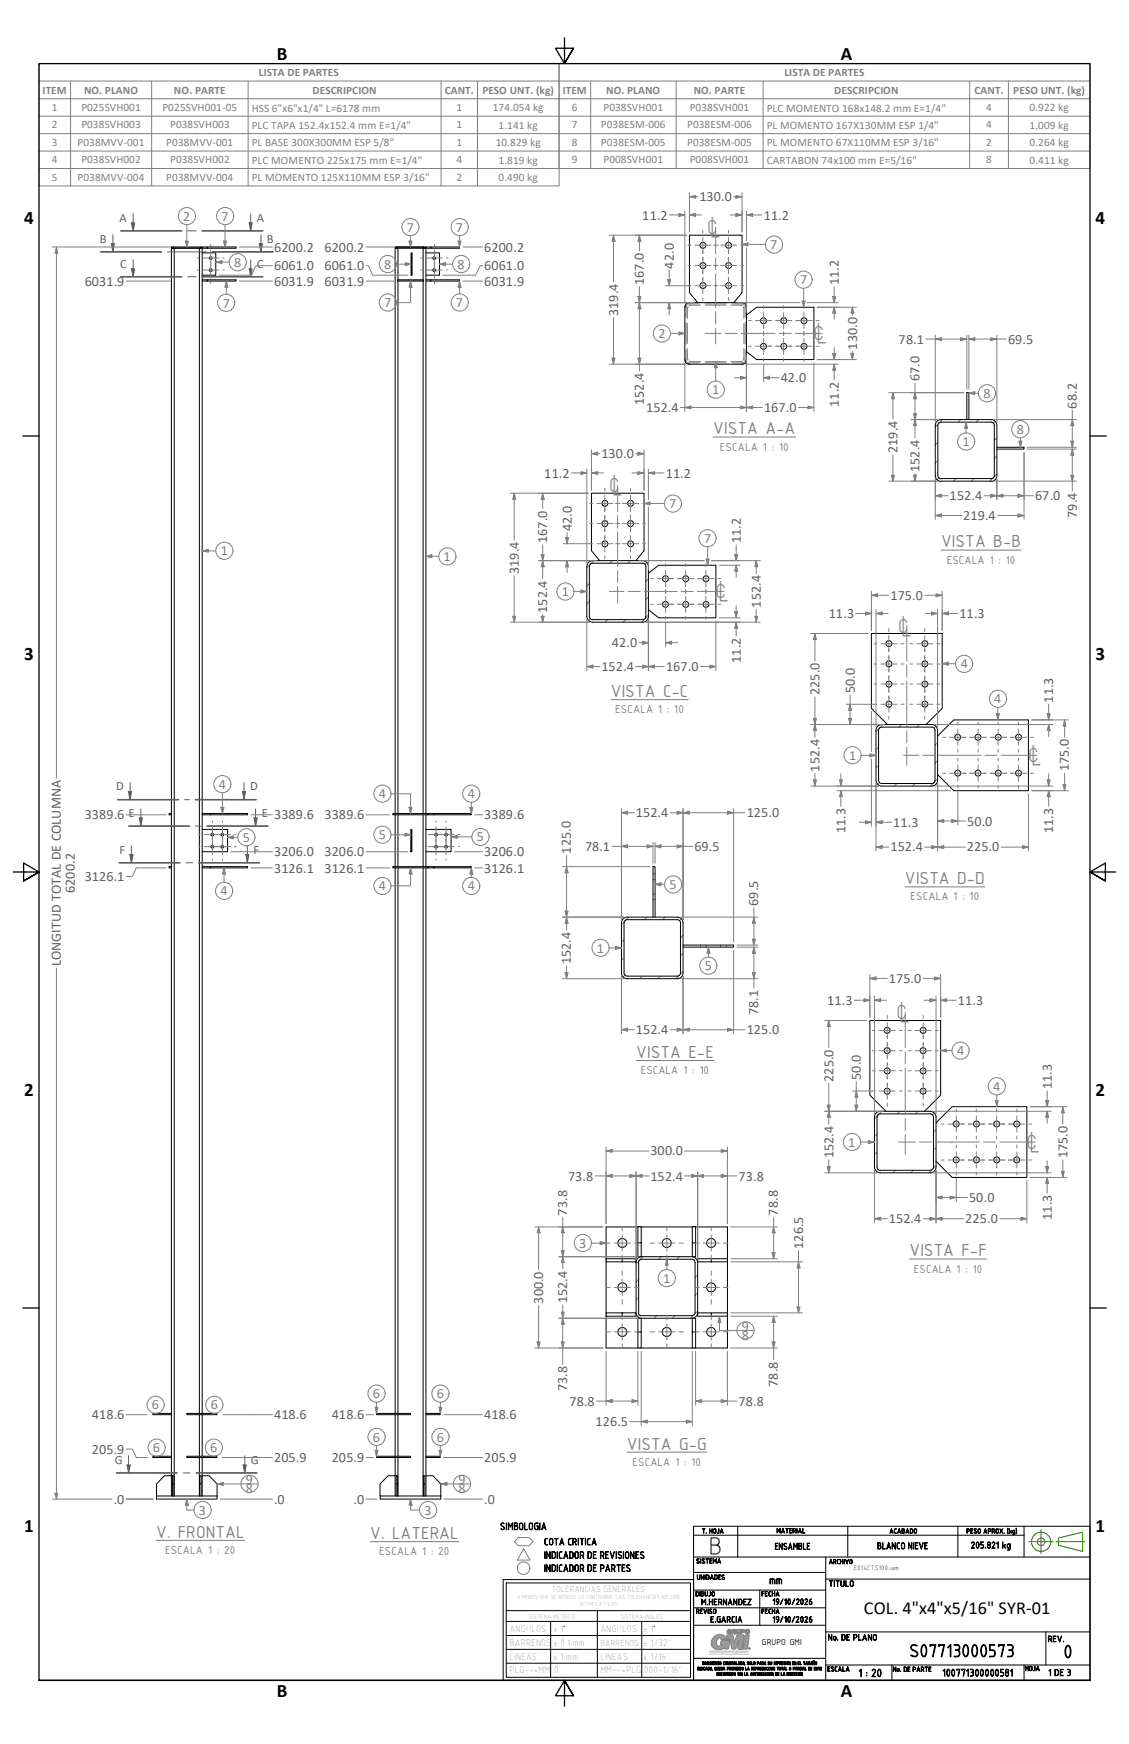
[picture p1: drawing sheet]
<svg xmlns="http://www.w3.org/2000/svg" width="279mm" height="432mm" viewBox="0 0 279 432" stroke-linecap="round" stroke-linejoin="round" font-family="sans-serif">
<defs><g id="words">
<g font-size="6.7" fill="#808080">
<text x="174.6" y="58.7">℄</text>
<text x="200.9" y="85">℄</text>
<text x="150.3" y="122.6">℄</text>
<text x="176.7" y="148.9">℄</text>
<text x="221.9" y="157.4">℄</text>
<text x="254" y="189.5">℄</text>
<text x="221.5" y="253.1">℄</text>
<text x="253.6" y="285.2">℄</text>
</g>
<text font-size="6.2" x="175.3" y="384.8">B</text>
<g font-size="4.7">
<text x="68.5" y="14.7">B</text>
<text x="208.1" y="14.7">A</text>
<text x="6" y="55.5">4</text>
<text x="271.1" y="55.5">4</text>
<text x="6" y="163.4">3</text>
<text x="271.1" y="163.4">3</text>
<text x="6" y="271.4">2</text>
<text x="271.1" y="271.4">2</text>
<text x="6" y="379.3">1</text>
<text x="271.1" y="379.3">1</text>
<text x="68.5" y="420.1">B</text>
<text x="208.1" y="420.1">A</text>
</g>
<g font-size="4.6" fill="#808080">
<text x="176.5" y="107.6">VISTA A-A</text>
<text x="232.9" y="135.5">VISTA B-B</text>
<text x="151.2" y="172.5">VISTA C-C</text>
<text x="224" y="218.9">VISTA D-D</text>
<text x="157.4" y="261.9">VISTA E-E</text>
<text x="225" y="311">VISTA F-F</text>
<text x="155.1" y="358.9">VISTA G-G</text>
<text x="38.6" y="380.7">V. FRONTAL</text>
<text x="91.6" y="381.1">V. LATERAL</text>
</g>
<text font-size="4.6" x="263.1" y="410.4">0</text>
<text font-size="4.5" x="213.7" y="399.7">COL. 4&quot;x4&quot;x5/16&quot; SYR-01</text>
<text font-size="4.4" x="225" y="410.1">S07713000573</text>
<g font-size="3.5" fill="#5f5f5f">
<text x="173.1" y="49.8">130.0</text>
<text x="158.9" y="54.4">11.2</text>
<text x="189" y="54.4">11.2</text>
<text x="67.8" y="62.3">6200.2</text>
<text x="80.3" y="62.3">6200.2</text>
<text x="119.8" y="62.3">6200.2</text>
<text x="21" y="70.7">6031.9</text>
<text x="67.8" y="70.7">6031.9</text>
<text x="67.8" y="66.9">6061.0</text>
<text x="80.3" y="70.7">6031.9</text>
<text x="80.3" y="66.9">6061.0</text>
<text x="119.8" y="70.7">6031.9</text>
<text x="119.8" y="66.9">6061.0</text>
<text x="159.3" y="70.6" transform="rotate(-90 159.3 70.6)">167.0</text>
<text x="166.8" y="66.5" transform="rotate(-90 166.8 66.5)">42.0</text>
<text x="207.6" y="70.7" transform="rotate(-90 207.6 70.7)">11.2</text>
<text x="153" y="78.2" transform="rotate(-90 153 78.2)">319.4</text>
<text x="212.1" y="86.6" transform="rotate(-90 212.1 86.6)">130.0</text>
<text x="222.4" y="85.1">78.1</text>
<text x="249.5" y="85.1">69.5</text>
<text x="193.2" y="94.7">42.0</text>
<text x="227.6" y="94.4" transform="rotate(-90 227.6 94.4)">67.0</text>
<text x="159.3" y="100.3" transform="rotate(-90 159.3 100.3)">152.4</text>
<text x="159.9" y="102">152.4</text>
<text x="189.1" y="102">167.0</text>
<text x="207.6" y="100.7" transform="rotate(-90 207.6 100.7)">11.2</text>
<text x="266.5" y="101.2" transform="rotate(-90 266.5 101.2)">68.2</text>
<text x="148.8" y="113.4">130.0</text>
<text x="222.1" y="112.2" transform="rotate(-90 222.1 112.2)">219.4</text>
<text x="134.7" y="118.2">11.2</text>
<text x="164.8" y="118.2">11.2</text>
<text x="227.6" y="116.8" transform="rotate(-90 227.6 116.8)">152.4</text>
<text x="235" y="123.8">152.4</text>
<text x="256.2" y="123.8">67.0</text>
<text x="141.5" y="131.4" transform="rotate(-90 141.5 131.4)">42.0</text>
<text x="238.4" y="128.7">219.4</text>
<text x="266.5" y="128.2" transform="rotate(-90 266.5 128.2)">79.4</text>
<text x="135.4" y="134.5" transform="rotate(-90 135.4 134.5)">167.0</text>
<text x="183.3" y="134.6" transform="rotate(-90 183.3 134.6)">11.2</text>
<text x="128.4" y="142.1" transform="rotate(-90 128.4 142.1)">319.4</text>
<text x="220.3" y="148.5">175.0</text>
<text x="135.4" y="151.8" transform="rotate(-90 135.4 151.8)">152.4</text>
<text x="188.3" y="150.5" transform="rotate(-90 188.3 150.5)">152.4</text>
<text x="205.1" y="153">11.3</text>
<text x="237.4" y="153">11.3</text>
<text x="151.4" y="160.3">42.0</text>
<text x="148.8" y="166.2">152.4</text>
<text x="164.8" y="166.2">167.0</text>
<text x="183.3" y="164.1" transform="rotate(-90 183.3 164.1)">11.2</text>
<text x="202.8" y="172.1" transform="rotate(-90 202.8 172.1)">225.0</text>
<text x="211.5" y="171.6" transform="rotate(-90 211.5 171.6)">50.0</text>
<text x="260.7" y="174" transform="rotate(-90 260.7 174)">11.3</text>
<text x="202.8" y="191.1" transform="rotate(-90 202.8 191.1)">152.4</text>
<text x="264.5" y="191" transform="rotate(-90 264.5 191)">175.0</text>
<text x="21" y="202.8">3389.6</text>
<text x="80.3" y="202.8">3389.6</text>
<text x="119.8" y="202.8">3389.6</text>
<text x="157.4" y="202.4">152.4</text>
<text x="184.8" y="202.4">125.0</text>
<text x="209.2" y="206.3" transform="rotate(-90 209.2 206.3)">11.3</text>
<text x="221" y="204.7">11.3</text>
<text x="239.3" y="204.4">50.0</text>
<text x="260.7" y="206.3" transform="rotate(-90 260.7 206.3)">11.3</text>
<text x="67.8" y="212">3206.0</text>
<text x="80.3" y="212">3206.0</text>
<text x="119.8" y="212">3206.0</text>
<text x="141.3" y="211.3" transform="rotate(-90 141.3 211.3)">125.0</text>
<text x="144.8" y="210.7">78.1</text>
<text x="171.8" y="210.7">69.5</text>
<text x="220.3" y="210.8">152.4</text>
<text x="239.3" y="210.8">225.0</text>
<text x="18.5" y="221.1" transform="rotate(-90 18.5 221.1)">6200.2</text>
<text x="21" y="218.1">3126.1</text>
<text x="67.8" y="216">3126.1</text>
<text x="80.3" y="216">3126.1</text>
<text x="119.8" y="216">3126.1</text>
<text x="187.6" y="224.3" transform="rotate(-90 187.6 224.3)">69.5</text>
<text x="15" y="239.3" transform="rotate(-90 15 239.3)">LONGITUD TOTAL DE COLUMNA</text>
<text x="141.3" y="238.8" transform="rotate(-90 141.3 238.8)">152.4</text>
<text x="220" y="243.3">175.0</text>
<text x="187.6" y="251.4" transform="rotate(-90 187.6 251.4)">78.1</text>
<text x="204.7" y="248.7">11.3</text>
<text x="237" y="248.7">11.3</text>
<text x="157.4" y="256.1">152.4</text>
<text x="184.8" y="256.1">125.0</text>
<text x="206.2" y="267.9" transform="rotate(-90 206.2 267.9)">225.0</text>
<text x="213" y="267.3" transform="rotate(-90 213 267.3)">50.0</text>
<text x="260.3" y="269.7" transform="rotate(-90 260.3 269.7)">11.3</text>
<text x="161" y="286.1">300.0</text>
<text x="206.2" y="286.8" transform="rotate(-90 206.2 286.8)">152.4</text>
<text x="264.2" y="286.8" transform="rotate(-90 264.2 286.8)">175.0</text>
<text x="140.6" y="292.3">73.8</text>
<text x="161" y="292.3">152.4</text>
<text x="182.8" y="292.3">73.8</text>
<text x="239.8" y="297.6">50.0</text>
<text x="140.4" y="301" transform="rotate(-90 140.4 301)">73.8</text>
<text x="192.5" y="301" transform="rotate(-90 192.5 301)">78.8</text>
<text x="220" y="302.9">152.4</text>
<text x="238.9" y="302.9">225.0</text>
<text x="260.3" y="302.1" transform="rotate(-90 260.3 302.1)">11.3</text>
<text x="198.8" y="309.2" transform="rotate(-90 198.8 309.2)">126.5</text>
<text x="134.4" y="322.8" transform="rotate(-90 134.4 322.8)">300.0</text>
<text x="140.4" y="322.6" transform="rotate(-90 140.4 322.6)">152.4</text>
<text x="140.4" y="344.5" transform="rotate(-90 140.4 344.5)">73.8</text>
<text x="192.5" y="343.3" transform="rotate(-90 192.5 343.3)">78.8</text>
<text x="22.7" y="351.4">418.6</text>
<text x="67.8" y="351.4">418.6</text>
<text x="82.1" y="351.4">418.6</text>
<text x="119.8" y="351.4">418.6</text>
<text x="141" y="348">78.8</text>
<text x="147.4" y="353.1">126.5</text>
<text x="182.8" y="348">78.8</text>
<text x="22.7" y="359.9">205.9</text>
<text x="67.8" y="362">205.9</text>
<text x="82.1" y="362">205.9</text>
<text x="119.8" y="362">205.9</text>
<text x="28.1" y="372.3">.0</text>
<text x="67.8" y="372.3">.0</text>
<text x="87.5" y="372.3">.0</text>
<text x="119.8" y="372.3">.0</text>
</g>
<g font-size="3.5" fill="#808080">
<text x="45.3" y="54.7">2</text>
<text x="54.8" y="54.6">7</text>
<text x="100.7" y="57.3">7</text>
<text x="112.8" y="57.3">7</text>
<text x="190.6" y="61.7">7</text>
<text x="57.9" y="66">8</text>
<text x="95.1" y="66.5">8</text>
<text x="113.2" y="66.5">8</text>
<text x="198" y="70.4">7</text>
<text x="55.1" y="76.1">7</text>
<text x="95.1" y="76.1">7</text>
<text x="112.8" y="76.1">7</text>
<text x="162.9" y="83.7">2</text>
<text x="176.2" y="97.6">1</text>
<text x="243.4" y="98.5">8</text>
<text x="251.7" y="107.4">8</text>
<text x="238.2" y="110.4">1</text>
<text x="165.6" y="125.8">7</text>
<text x="54.6" y="137.5">1</text>
<text x="174.2" y="134.4">7</text>
<text x="109.8" y="138.9">1</text>
<text x="139" y="147.6">1</text>
<text x="237.7" y="165.5">4</text>
<text x="246.1" y="174.1">4</text>
<text x="210.1" y="188.1">1</text>
<text x="54.2" y="195.3">4</text>
<text x="93.7" y="197.7">4</text>
<text x="115.8" y="197.7">4</text>
<text x="60.1" y="208.4">5</text>
<text x="93.7" y="207.8">5</text>
<text x="118" y="208.3">5</text>
<text x="54.5" y="221.7">4</text>
<text x="93.7" y="220.5">4</text>
<text x="115.8" y="220.5">4</text>
<text x="165.7" y="220.1">5</text>
<text x="147.7" y="235.8">1</text>
<text x="174.4" y="240.2">5</text>
<text x="236.9" y="261.2">4</text>
<text x="245.7" y="270.1">4</text>
<text x="209.9" y="283.9">1</text>
<text x="143.3" y="308.9">3</text>
<text x="164.1" y="317.6">1</text>
<text x="183.6" y="329.5">9</text>
<text x="183.6" y="331.7">8</text>
<text x="92.3" y="346.1">6</text>
<text x="108.1" y="346.1">6</text>
<text x="37.6" y="348.9">6</text>
<text x="52.2" y="348.9">6</text>
<text x="37.8" y="359.6">6</text>
<text x="52" y="359.6">6</text>
<text x="92.3" y="356.9">6</text>
<text x="108.1" y="356.9">6</text>
<text x="60.8" y="367.5">9</text>
<text x="60.8" y="369.6">8</text>
<text x="113.5" y="367.5">9</text>
<text x="113.5" y="369.6">8</text>
<text x="49.2" y="375">3</text>
<text x="105.1" y="375">3</text>
</g>
<g font-size="3.1" fill="#5f5f5f">
<text x="29.6" y="54.9">A</text>
<text x="63.6" y="54.9">A</text>
<text x="24.7" y="60.1">B</text>
<text x="66" y="60.1">B</text>
<text x="29.7" y="66.3">C</text>
<text x="63.6" y="66.3">C</text>
<text x="28.8" y="195.7">D</text>
<text x="61.9" y="195.7">D</text>
<text x="31.8" y="202.2">E</text>
<text x="64.8" y="202.2">E 3389.6</text>
<text x="29.6" y="211.3">F</text>
<text x="62.7" y="211.3">F</text>
<text x="28.4" y="362.5">G</text>
<text x="62" y="362.5">G</text>
</g>
<g font-size="3" fill="#808080">
<text x="178.2" y="111.6">ESCALA 1 : 10</text>
<text x="234.3" y="139.6">ESCALA 1 : 10</text>
<text x="152.3" y="176.6">ESCALA 1 : 10</text>
<text x="225.4" y="222.9">ESCALA 1 : 10</text>
<text x="158.6" y="265.9">ESCALA 1 : 10</text>
<text x="226.1" y="315.1">ESCALA 1 : 10</text>
<text x="156.5" y="362.9">ESCALA 1 : 10</text>
<text x="40.9" y="384.7">ESCALA 1 : 20</text>
<text x="93.9" y="385.1">ESCALA 1 : 20</text>
</g>
<g font-size="2.8" fill="#808080">
<text x="10.5" y="23.2">ITEM</text>
<text x="20.8" y="23.2">NO. PLANO</text>
<text x="43.1" y="23.2">NO. PARTE</text>
<text x="64.1" y="18.9">LISTA DE PARTES</text>
<text x="77.3" y="23.2">DESCRIPCION</text>
<text x="110" y="23.2">CANT.</text>
<text x="119.4" y="23.2">PESO UNT. (kg)</text>
<text x="139.3" y="23.2">ITEM</text>
<text x="150.1" y="23.2">NO. PLANO</text>
<text x="171.7" y="23.2">NO. PARTE</text>
<text x="194.1" y="18.9">LISTA DE PARTES</text>
<text x="206.4" y="23.2">DESCRIPCION</text>
<text x="241.2" y="23.2">CANT.</text>
<text x="250.8" y="23.2">PESO UNT. (kg)</text>
<text x="12.8" y="27.5">1</text>
<text x="20.1" y="27.5">P025SVH001</text>
<text x="40.2" y="27.5">P025SVH001-05</text>
<text x="62.3" y="27.6">HSS 6&quot;x6&quot;x1/4&quot; L=6178 mm</text>
<text x="113" y="27.5">1</text>
<text x="122" y="27.6">174.054 kg</text>
<text x="141.5" y="27.5">6</text>
<text x="149.4" y="27.5">P038SVH001</text>
<text x="170.7" y="27.5">P038SVH001</text>
<text x="189.7" y="27.6">PLC MOMENTO 168x148.2 mm E=1/4&quot;</text>
<text x="244" y="27.5">4</text>
<text x="254.8" y="27.6">0.922 kg</text>
<text x="12.8" y="31.8">2</text>
<text x="20.1" y="31.8">P038SVH003</text>
<text x="42.1" y="31.8">P038SVH003</text>
<text x="62.3" y="31.9">PLC TAPA 152.4x152.4 mm E=1/4&quot;</text>
<text x="113" y="31.8">1</text>
<text x="123.4" y="31.9">1.141 kg</text>
<text x="141.5" y="31.8">7</text>
<text x="148.7" y="31.8">P038ESM-006</text>
<text x="170.1" y="31.8">P038ESM-006</text>
<text x="189.7" y="31.9">PL MOMENTO 167X130MM ESP 1/4&quot;</text>
<text x="244" y="31.8">4</text>
<text x="254.8" y="31.9">1.009 kg</text>
<text x="12.8" y="36.1">3</text>
<text x="12.8" y="40.4">4</text>
<text x="19.2" y="36.1">P038MVV-001</text>
<text x="20.1" y="40.4">P038SVH002</text>
<text x="41.1" y="36.1">P038MVV-001</text>
<text x="42.1" y="40.4">P038SVH002</text>
<text x="62.3" y="36.3">PL BASE 300X300MM ESP 5/8&quot;</text>
<text x="62.3" y="40.6">PLC MOMENTO 225x175 mm E=1/4&quot;</text>
<text x="113" y="36.1">1</text>
<text x="113" y="40.4">4</text>
<text x="122.7" y="36.2">10.829 kg</text>
<text x="123.4" y="40.5">1.819 kg</text>
<text x="141.5" y="36.1">8</text>
<text x="141.5" y="40.4">9</text>
<text x="148.7" y="36.1">P038ESM-005</text>
<text x="149.4" y="40.4">P008SVH001</text>
<text x="170.1" y="36.1">P038ESM-005</text>
<text x="170.7" y="40.4">P008SVH001</text>
<text x="189.7" y="36.3">PL MOMENTO 67X110MM ESP 3/16&quot;</text>
<text x="189.7" y="40.6">CARTABON 74x100 mm E=5/16&quot;</text>
<text x="244" y="36.1">2</text>
<text x="244" y="40.4">8</text>
<text x="254.8" y="36.2">0.264 kg</text>
<text x="254.8" y="40.5">0.411 kg</text>
<text x="12.8" y="44.8">5</text>
<text x="19.2" y="44.8">P038MVV-004</text>
<text x="41.1" y="44.8">P038MVV-004</text>
<text x="62.3" y="44.9">PL MOMENTO 125X110MM ESP 3/16&quot;</text>
<text x="113" y="44.8">2</text>
<text x="123.4" y="44.8">0.490 kg</text>
</g>
<g font-size="2.7">
<text x="190.3" y="392.1">mm</text>
<text x="212.4" y="415.1">1 : 20</text>
</g>
<g font-size="2.5">
<text x="123.8" y="378.7">SIMBOLOGIA</text>
<text x="134.6" y="382.5">COTA CRITICA</text>
<text x="134.6" y="389.1">INDICADOR DE PARTES</text>
<text x="134.6" y="385.8">INDICADOR DE REVISIONES</text>
<text x="126.1" y="407.5">BARRENOS</text>
<text x="126.1" y="404">ANGULOS</text>
<text x="136.9" y="407.5">± 0.1 mm</text>
<text x="136.9" y="404">± 1</text>
<text x="148.6" y="404">ANGULOS</text>
<text x="159.2" y="404">± 1</text>
<text x="159.2" y="407.5">± 1/32&quot;</text>
<text x="126.1" y="410.9">LINEAS</text>
<text x="136.9" y="410.9">± 1 mm</text>
<text x="148.6" y="410.9">LINEAS</text>
<text x="159.2" y="410.9">± 1/16&quot;</text>
<text x="126.1" y="414.3">PLG--&gt;MM</text>
<text x="136.7" y="414.3">.0</text>
<text x="148.6" y="414.3">MM--&gt;PLG</text>
<text x="158.9" y="414.3">.</text>
<text x="159.4" y="414.3">000-1/16&quot;</text>
<text x="233.2" y="415">100771300000581</text>
</g>
<g font-size="2.3">
<text x="191.7" y="383.6">ENSAMBLE</text>
<text x="217" y="383.5">BLANCO NIEVE</text>
<text x="240.2" y="383.3">205.821 kg</text>
<text x="136.5" y="394.1">TOLERANCIAS GENERALES</text>
<text x="148.6" y="407.4">BARRENOS</text>
<text x="188.5" y="407.4">GRUPO GMI</text>
<text x="259.4" y="414.8">1 DE 3</text>
</g>
<g font-size="2.1">
<text x="205" y="392.7">TITULO</text>
<text x="173.5" y="397.3">M.HERNANDEZ</text>
<text x="175.8" y="401.6">E.GARCIA</text>
<text x="191.1" y="397.3">19/10/2026</text>
<text x="191.1" y="401.6">19/10/2026</text>
<text x="139.5" y="404">°</text>
<text x="161.8" y="404">°</text>
<text x="204.9" y="406.1">No. DE PLANO</text>
<text x="259.3" y="406.5">REV.</text>
</g>
<g font-size="1.7">
<text x="173.7" y="379.6">T. HOJA</text>
<text x="192.2" y="379.5">MATERIAL</text>
<text x="220.1" y="379.6">ACABADO</text>
<text x="239.1" y="379.6">PESO APROX. (kg)</text>
<text x="172.3" y="387">SISTEMA</text>
<text x="211.3" y="388.8">E014CTS100.iam</text>
<text x="172.1" y="395.2">DIBUJO</text>
<text x="172.4" y="391">UNIDADES</text>
<text x="188.4" y="395.2">FECHA</text>
<text x="130.8" y="400.8">SISTEMA METRICO</text>
<text x="153.5" y="400.7">SISTEMA INGLES</text>
<text x="172.2" y="399.5">REVISO</text>
<text x="188.4" y="399.5">FECHA</text>
<text x="204.7" y="413.8">ESCALA</text>
<text x="220.9" y="413.8">No. DE PARTE</text>
<text x="253.7" y="413.6">HOJA</text>
</g>
<text font-size="1.6" x="205.1" y="387.2">ARCHIVO</text>
<text font-size="1.5" x="128" y="395.9">A MENOS QUE SE INDIQUE LO CONTRARIO. LAS TOLERANCIAS NO SON</text>
<g font-size="1.1">
<text x="172.5" y="413.5">INDICADO, QUEDA PROHIBIDO LA REPRODUCCION TOTAL O PARCIAL DE ESTE</text>
<text x="173.8" y="412.2">DOCUMENTO CONTROLADO, SOLO PARA SU IMPRESION EN EL TAMAÑO</text>
<text x="177.4" y="414.8">DOCUMENTO SIN LA AUTORIZACION DE LA DIRECCION</text>
</g>
<g font-size=".5" fill="#a0a0a0">
<text x="175.7" y="409.4">TECNOLOGÍA</text>
<text x="179.1" y="409.4">INNOVACIÓN</text>
<text x="182.4" y="409.4">EDIFICACIÓN</text>
</g>
</g></defs>
<!-- layer: Sombreado (ANSI) -->
<g fill="none" stroke="#808080" stroke-width=".25">
<path d="M232.1 114l-.6 .7M232.1 109.5l-.6 .7M232.3 118.2l-.4 .5M233.2 103.9l-1.7 1.8M236.6 118.5l-.6 .6M237.7 103.9l-.6 .6M241 118.5l-.6 .6M242.2 103.9l-.6 .6M246.3 104.4l-.5 .4M246.7 117.4l-1.8 1.7M246.7 112.9l-.6 .6M246.7 108.4l-.6 .6"/>
<path d="M147 138.8l-1.8 1.8M151.5 138.8l-.6 .6M156 138.8l-.6 .6M160 139.3l-.4 .4M145.9 148.9l-.7 .6M145.9 144.5l-.7 .6M146.1 153.2l-.4 .4M150.4 153.4l-.7 .7M154.9 153.4l-.7 .7M160.5 152.3l-1.8 1.8M160.5 147.8l-.7 .7M160.5 143.3l-.7 .7"/>
<path d="M218.6 179.4l-1.8 1.8M223.1 179.4l-.7 .6M227.5 179.4l-.6 .6M231.6 179.8l-.5 .5M217.4 189.5l-.6 .6M217.4 185l-.6 .6M217.7 193.7l-.5 .5M221.9 194l-.6 .6M226.4 194l-.6 .6M232 192.8l-1.7 1.8M232 188.3l-.6 .7M232 183.8l-.6 .7"/>
<path d="M154.4 237.2l-.6 .6M154.4 232.7l-.6 .6M155.6 227.1l-1.8 1.8M160.1 227.1l-.7 .6M164.6 227.1l-.6 .6M168.6 227.5l-.5 .5M169 236l-.6 .7M169 231.6l-.6 .6M154.7 241.4l-.5 .5M158.9 241.7l-.6 .6M163.4 241.7l-.6 .6M169 240.5l-1.7 1.8"/>
<path d="M218.2 275.1l-1.8 1.8M222.7 275.1l-.6 .7M227.1 275.1l-.6 .7M231.2 275.6l-.4 .4M231.6 279.7l-.6 .6M217 285.2l-.6 .7M217 280.7l-.6 .7M217.3 289.5l-.4 .4M221.6 289.8l-.7 .6M226 289.8l-.6 .6M231.6 288.6l-1.7 1.8M231.6 284.1l-.6 .6"/>
<path d="M158.1 316.7l-.7 .7M159.1 311.1l-1.7 1.8M163.6 311.1l-.6 .7M168.1 311.1l-.6 .7M172.1 311.6l-.3 .4M172.7 315.7l-.7 .6M158.1 321.2l-.7 .7M158.2 325.5l-.3 .4M162.5 325.8l-.6 .6M167 325.8l-.6 .6M172.7 324.6l-1.8 1.8M172.7 320.1l-.7 .6"/>
</g>
<path d="M176.5 108.2h20.4M232.9 136.2h19.8M151.2 173.2h19.2M224 219.6h19.8M157.4 262.6h19.3M225 311.7h19.2M155.1 359.5h19.8M38.6 381.4h21.9M91.6 381.7h21.9" fill="none" stroke="#808080" stroke-width=".25"/>
<!-- layer: Visible (ANSI) -->
<g fill="none" stroke="#000" stroke-width=".25">
<path d="M42.4 61.4v-.2h7.6v.3h1.3v-.3h7.1v.3h-7.1M42.6 61.5l-.2-.1h7.6l-.1 .1M50 69.6h1.3v-.3h7.1v.3h-7.1M50 62.6h3.4v5.5h-3.4M50 61.2h1.3M50 69.3h1.3M97.8 61.4v-.2h7.6v.3h1.2v-.3h7.1v.3h-7.1M98.4 61.4h-.6l.1 .1M98.4 61.2h6.4v.3h-6.4zM98.4 69.3h6.4v.3h-6.4zM98.4 61.5h-.6v139.9M101.7 62.6h.3v5.5h-.3z"/>
<path d="M104.8 61.4h.6l-.2 .1M104.8 61.5h.6v139.9M105.4 69.6h1.2v-.3h7.1v.3h-7.1M105.4 62.6h3.4v5.5h-3.4M105.4 61.2h1.2M105.4 69.3h1.2M169.5 75.9v13.3M169.5 75.9a.92 .92 0 0 1 .9-1h13.4a.92 .92 0 0 1 .9 1M172.7 74.9l-2.1-2.4v-14.3h13v14.3l-2 2.4M184.7 78l2.6-1.9h14.1v12.9h-14.1l-2.6-1.9M184.7 75.9v13.3M169.5 89.2a.92 .92 0 0 0 1 1h13.3a.92 .92 0 0 0 .9-1"/>
<path d="M231.5 105.3v12.5a1.43 1.43 0 0 0 1.4 1.4M232.1 105.3v12.5a.79 .79 0 0 0 .8 .8M232.9 118.5h12.4M232.9 119.1h12.4M239.3 103.9v-6.7h.5v6.7M245.3 104.5a.79 .79 0 0 1 .8 .8M245.3 103.9a1.43 1.43 0 0 1 1.4 1.4M245.3 104.5h-12.4a.79 .79 0 0 0-.8 .8M245.3 103.9h-12.4a1.43 1.43 0 0 0-1.4 1.4M246.1 105.3v12.5a.79 .79 0 0 1-.8 .8M246.7 105.3v12.5a1.43 1.43 0 0 1-1.4 1.4M246.7 110.7h6.7v.5h-6.7"/>
<path d="M146.7 139.4a.79 .79 0 0 0-.8 .9v12.3a.79 .79 0 0 0 .8 .8M146.7 138.8a1.43 1.43 0 0 0-1.5 1.4v12.5a1.43 1.43 0 0 0 1.5 1.4M146.7 139.4h12.3a.79 .79 0 0 1 .8 .8v12.5a.79 .79 0 0 1-.8 .7h-12.3M146.7 138.8h12.3a1.43 1.43 0 0 1 1.5 1.4v12.5a1.43 1.43 0 0 1-1.5 1.4h-12.3M148.4 138.8l-2-2.5v-14.2h13v14.2l-2 2.5M160.5 141.9l2.5-1.9h14.2v13h-14.2l-2.5-2.1M218.2 179.4a1.43 1.43 0 0 0-1.4 1.4M218.2 179.4h12.4M219.6 179.4l-4-4v-18.6h17.6v18.6l-4 4M230.6 179.4a1.43 1.43 0 0 1 1.4 1.4M216.8 193.2a1.43 1.43 0 0 0 1.4 1.4M216.8 180.8v12.4"/>
<path d="M217.4 180.8v12.4M217.4 193.2a.79 .79 0 0 0 .8 .8M218.2 180a.79 .79 0 0 0-.8 .8M218.2 194h12.4M218.2 180h12.4M218.2 194.6h12.4M230.6 180a.79 .79 0 0 1 .8 .8M231.4 193.2a.79 .79 0 0 1-.8 .8M231.4 180.8v12.4M232 182.2l4-4h18.5v17.6h-18.5l-4-4M232 180.8v12.4M232 193.2a1.43 1.43 0 0 1-1.4 1.4"/>
<path d="M42.4 201.4h-.6v.3h.6M42.4 214.6h-.6v.3h.6M50 201.7h2.1v-.3h9.2v.3h-9.2M50 214.9h2.1v-.3h9.2v.3h-9.2M50 205.4h6.3v5.5h-6.3M50 201.4h2.1M50 214.6h2.1M97.2 214.6h8.8v.3h-8.8zM97.8 201.7v12.9M97.8 214.9v135M101.7 205.4h.2v5.5h-.2zM105.4 205.4h6.2v5.5h-6.2"/>
<path d="M105.4 201.7v12.9M105.4 214.9v150.5M106 201.4h1.4v.3h-1.4v-.3h-8.8v.3h8.8M106 214.6h1.4v.3h-1.4M107.4 201.4h9.2v.3h-9.2M107.4 214.6h9.2v.3h-9.2M161.6 227.1v-12.5h.5v12.5M167.6 227.7a.79 .79 0 0 1 .8 .8v12.4M167.6 227.1a1.43 1.43 0 0 1 1.4 1.4v12.4M167.6 227.7h-12.4a.79 .79 0 0 0-.8 .8v12.4M167.6 227.1h-12.4a1.43 1.43 0 0 0-1.4 1.4v12.4M169 234h12.5v.5h-12.5"/>
<path d="M153.8 240.9a1.43 1.43 0 0 0 1.4 1.4h12.4M154.4 240.9a.79 .79 0 0 0 .8 .8h12.4M168.4 240.9a.79 .79 0 0 1-.8 .8M169 240.9a1.43 1.43 0 0 1-1.4 1.4M217.8 275.8h12.5M217.8 275.1h12.5M217.8 275.8a.79 .79 0 0 0-.8 .7v12.5a.79 .79 0 0 0 .8 .8M217.8 275.1a1.43 1.43 0 0 0-1.4 1.5v12.3a1.43 1.43 0 0 0 1.4 1.5M219.3 275.1l-4-4v-18.4h17.5v18.4l-4 4M230.2 275.8a.79 .79 0 0 1 .8 .8v12.3a.79 .79 0 0 1-.8 .9M230.2 275.1a1.43 1.43 0 0 1 1.4 1.5v12.3a1.43 1.43 0 0 1-1.4 1.5M231.6 278l4-4h18.5v17.5h-18.5l-4-4"/>
<path d="M217.8 289.8h12.5M217.8 290.4h12.5M150 311.7h4v.7h-4zM150 312.4v12.7M154 311.7h3.4v.7h-3.4M157.4 312.5v12.4M157.9 303.7h.8v4h-.8zM157.9 307.7v3.4h.8v-3.4M157.9 303.8h-7.9v7.9M158.1 312.5v12.4M158.7 303.8h12.6M158.8 311.8a.79 .79 0 0 0-.8 .8"/>
<path d="M158.8 311.1a1.43 1.43 0 0 0-1.4 1.5M158.8 311.8h12.4M158.8 311.1h12.4M171.2 311.8a.79 .79 0 0 1 .8 .8v12.3a.79 .79 0 0 1-.8 .9M171.2 311.1a1.43 1.43 0 0 1 1.5 1.5v12.3a1.43 1.43 0 0 1-1.5 1.5M171.3 303.7h.8v4h-.8zM171.3 307.7v3.4h.8v-3.4M172.1 303.8h7.9v7.9M176 311.7h4v.7h-4zM176 311.7h-3.3v.7h3.3M180 312.4v12.7M150 325.1h4v.8h-4z"/>
<path d="M150 325.9v7.9h7.9M154 325.1h3.4v.8h-3.4M157.4 325a1.43 1.43 0 0 0 1.4 1.4M157.9 329.8h.8v4h-.8zM157.9 329.8v-3.4h.8v3.4M158 325a.79 .79 0 0 0 .8 .8M158.7 333.8h12.6M158.8 325.8h12.4M158.8 326.4h12.4M171.3 329.8h.8v4h-.8zM171.3 329.8v-3.4h.8v3.4M176 325.1h4v.8h-4z"/>
<path d="M176 325.1h-3.3v.8h3.3M180 325.9v7.9h-7.9M42.4 349.9h-4.6v.4h4.6M46.2 349.9h7.5v.4h-7.5zM50 349.9v-288.4h-7.6v303.9M50 350.3v10.3M93.2 349.9h8.4v.4h-8.4zM97.8 350.3v10.3M105.4 349.9h3.6v.4h-3.6M38.7 370.4v.8h15v-.8M38.7 370.4v-3l2-2h1.7v5M38.7 370.4h4"/>
<path d="M42.4 360.6h-4.6v.3h4.6M42.7 365.4h.4v2h-.4zM42.7 367.4v3h.4M43.1 370.4h6.3M43.1 367.4v3M46.2 360.6h7.5v.3h-7.5zM49.4 365.4h.4v2h-.4zM49.4 367.4v3h.4M49.8 370.4h3.9M49.8 367.4v3M50 370.4v-5h1.8l1.9 2v3M50 360.9v4.5"/>
<path d="M93.2 360.6h8.4v.3h-8.4zM94.1 370.4v.8h15v-.8M94.1 370.4l-.1-3 2.1-2h1.7v5M94.1 370.4h3.9M97.8 360.9v4.5M98 365.4h.4v2h-.4zM98 367.4v3h.4M98.4 370.4h6.4M98.4 367.4v3M104.8 365.4h.4v2h-.4zM104.8 367.4v3h.4M105.2 370.4h3.9"/>
<path d="M105.2 367.4v3M105.4 370.4v-5h1.7l2 2v3M105.4 360.6h3.6v.3h-3.6"/>
<circle cx="52.2" cy="66.9" r=".35"/>
<circle cx="52.2" cy="63.9" r=".35"/>
<circle cx="107.5" cy="66.9" r=".35"/>
<circle cx="107.5" cy="63.9" r=".35"/>
<circle cx="174" cy="70.7" r=".73"/>
<circle cx="174" cy="65.8" r=".73"/>
<circle cx="174" cy="60.7" r=".73"/>
<circle cx="180.3" cy="65.8" r=".73"/>
<circle cx="180.3" cy="60.7" r=".73"/>
<circle cx="180.3" cy="70.7" r=".73"/>
<circle cx="188.9" cy="79.4" r=".73"/>
<circle cx="194" cy="79.4" r=".73"/>
<circle cx="199" cy="79.4" r=".73"/>
<circle cx="188.9" cy="85.8" r=".73"/>
<circle cx="194" cy="85.8" r=".73"/>
<circle cx="199" cy="85.8" r=".73"/>
<circle cx="149.7" cy="129.6" r=".73"/>
<circle cx="149.7" cy="134.7" r=".73"/>
<circle cx="149.7" cy="124.6" r=".73"/>
<circle cx="156.1" cy="129.6" r=".73"/>
<circle cx="156.1" cy="134.7" r=".73"/>
<circle cx="156.1" cy="124.6" r=".73"/>
<circle cx="164.7" cy="149.6" r=".73"/>
<circle cx="164.7" cy="143.3" r=".73"/>
<circle cx="169.7" cy="149.6" r=".73"/>
<circle cx="169.7" cy="143.3" r=".73"/>
<circle cx="174.7" cy="149.6" r=".73"/>
<circle cx="174.7" cy="143.3" r=".73"/>
<circle cx="220" cy="159.4" r=".73"/>
<circle cx="228.9" cy="159.4" r=".73"/>
<circle cx="220" cy="174.3" r=".73"/>
<circle cx="220" cy="169.4" r=".73"/>
<circle cx="220" cy="164.4" r=".73"/>
<circle cx="228.9" cy="164.4" r=".73"/>
<circle cx="228.9" cy="174.3" r=".73"/>
<circle cx="228.9" cy="169.4" r=".73"/>
<circle cx="237" cy="182.5" r=".73"/>
<circle cx="237" cy="191.4" r=".73"/>
<circle cx="242" cy="182.5" r=".73"/>
<circle cx="242" cy="191.4" r=".73"/>
<circle cx="247" cy="182.5" r=".73"/>
<circle cx="247" cy="191.4" r=".73"/>
<circle cx="252.1" cy="182.5" r=".73"/>
<circle cx="252.1" cy="191.4" r=".73"/>
<circle cx="52.5" cy="206.7" r=".35"/>
<circle cx="52.5" cy="209.6" r=".35"/>
<circle cx="55" cy="209.6" r=".35"/>
<circle cx="55" cy="206.7" r=".35"/>
<circle cx="107.9" cy="206.7" r=".35"/>
<circle cx="107.9" cy="209.6" r=".35"/>
<circle cx="110.4" cy="209.6" r=".35"/>
<circle cx="110.4" cy="206.7" r=".35"/>
<circle cx="219.6" cy="255.1" r=".73"/>
<circle cx="228.4" cy="255.1" r=".73"/>
<circle cx="219.6" cy="265.1" r=".73"/>
<circle cx="219.6" cy="260.1" r=".73"/>
<circle cx="219.6" cy="270.2" r=".73"/>
<circle cx="228.4" cy="265.1" r=".73"/>
<circle cx="228.4" cy="270.2" r=".73"/>
<circle cx="228.4" cy="260.1" r=".73"/>
<circle cx="236.6" cy="278.3" r=".73"/>
<circle cx="241.6" cy="278.3" r=".73"/>
<circle cx="246.7" cy="278.3" r=".73"/>
<circle cx="251.6" cy="278.3" r=".73"/>
<circle cx="236.6" cy="287.2" r=".73"/>
<circle cx="241.6" cy="287.2" r=".73"/>
<circle cx="246.7" cy="287.2" r=".73"/>
<circle cx="251.6" cy="287.2" r=".73"/>
<circle cx="154" cy="318.7" r="1.11"/>
<circle cx="154" cy="307.8" r="1.11"/>
<circle cx="165" cy="307.8" r="1.11"/>
<circle cx="176" cy="307.8" r="1.11"/>
<circle cx="176" cy="318.7" r="1.11"/>
<circle cx="154" cy="329.8" r="1.11"/>
<circle cx="165" cy="329.8" r="1.11"/>
<circle cx="176" cy="329.8" r="1.11"/>
</g>
<!-- layer: Visible fina (ANSI) -->
<g fill="none" stroke="#000" stroke-width=".25">
<path d="M42.9 61.2v.3M43.1 61.5v308.9M49.3 61.5v288.4M49.6 61.2v.3M98.2 61.2v.3M98.5 61.5v7.8M98.5 69.6v131.8M104.7 61.5v7.8M104.7 69.6v131.8M104.9 61.2v.3M98.5 201.7v12.9M98.5 214.9v135"/>
<path d="M104.7 201.7v12.9M104.7 214.9v155.5M49.3 350.3v10.3M98.5 350.3v10.3M49.3 360.9v9.5M98.5 360.9v9.5"/>
</g>
<!-- layer: Oculto (ANSI) -->
<g fill="none" stroke="#808080" stroke-width=".25">
<path d="M169.7 75.6l-.2 .7M169.8 79.9v5.3M169.9 75.6l-.1 2.9M170.2 75.9l-.1 3M170.9 74.9l-.7 .2M173.1 75.2l-3 .1M173.4 75.6l-2.8 .1M174.4 75.2h5.4M174.6 75.6h5M180.8 75.6l2.9 .1M181.2 75.2l2.9 .1M183.3 74.9l.7 .2"/>
<path d="M184 75.9l.1 3M184.3 75.6l.1 2.9M184.4 79.9v5.3M184.5 75.6l.2 .7M169.5 88.8l.2 .7M169.8 86.6l.1 2.9M170.1 80.1v4.9M170.1 86.3l.1 2.9M170.1 89.8l3 .1M170.2 90l.7 .2M170.6 89.4l2.8 .1M174.4 89.9h5.4"/>
<path d="M174.6 89.5h5M183.7 89.4l-2.9 .1M184 90l-.7 .2M184.1 86.3l-.1 2.9M184.1 80.1v4.9M184.1 89.8l-2.9 .1M184.4 86.6l-.1 2.9M184.7 88.8l-.2 .7M161.6 216.3h.2M161.6 217.8h.2M161.9 216.3h.2M161.9 217.8h.2"/>
<path d="M161.6 221.4h.2M161.6 222.8h.2M161.9 221.4h.2M161.9 222.8h.2M173.4 234v.2M173.4 234.3v.2M174.8 234v.2M174.8 234.3v.2M178.3 234v.2M178.3 234.3v.2M179.8 234v.2M179.8 234.3v.2"/>
<path d="M150 311.7v.2M150 312.2v.2M157.9 303.8h.3M158.4 303.8h.3M171.3 303.8h.3M171.9 303.8h.2M180 311.7v.2M180 312.2v.2M150 325.1v.3M150 325.6v.3M157.9 333.8h.3M158.4 333.8h.3"/>
<path d="M171.3 333.8h.3M171.9 333.8h.2M180 325.1v.3M180 325.6v.3"/>
</g>
<!-- layer: Sombreado (ANSI) -->
<g fill="#9d9999">
<path d="M176.7 405.3a1.81 1.81 0 0 1 3.1 .5v-1h1.5l.4 1.9 .7-1.8 1.6-.1-.4 3.6h-.7l-.3-.3 .2-1.9-.8 2a.71 .71 0 0 1-1-.1l-.3-2.1h-2.3l-.2-.4a1.03 1.03 0 0 0-.9 .9 1.03 1.03 0 0 0 .6 1h.6l.4-.3h-.6l.2-.9 2-.1 .1 .2-.3 1.7-.2 .2h-.7l.1-.4a1.97 1.97 0 0 1-2.1 .5 1.97 1.97 0 0 1-1.4-1.6l.3-1.1z" fill-rule="evenodd"/>
<path d="M184.4 404.9l1-.1-.4 3.1-.2 .4h-1l.4-3.2z" fill-rule="evenodd"/>
<path d="M180 403.7l.3-.3h.4l.2 .1 .1 .4-.4-.2a.35 .35 0 0 0-.4 .2 .35 .35 0 0 0 .1 .4l.4-.1h-.2v-.3h.5l-.1 .7-.2-.1a.55 .55 0 0 1-.7-.1 .55 .55 0 0 1 0-.7z" fill-rule="evenodd"/>
<path d="M181.5 403.7v.2h.3zM181.2 403.5l-.1 1.1h.3v-.4h.3v.4h.3l.1-1.1z" fill-rule="evenodd"/>
<path d="M182.4 403.4h.2v1l.3-.1v-.9h.4l-.1 .8a.48 .48 0 0 1-.5 .4 .48 .48 0 0 1-.5-.4z" fill-rule="evenodd"/>
<path d="M183.6 403.7v.2h.4zM183.3 403.5v1.1h.3v-.4l.5-.1a.41 .41 0 0 0 .2-.4 .41 .41 0 0 0-.4-.3z" fill-rule="evenodd"/>
<path d="M184.4 403.7l.4 .2-.4 .5z" fill-rule="evenodd"/>
<path d="M184.5 404.4l.5-.3v.5z" fill-rule="evenodd"/>
<path d="M185.1 404.1l.3 .3-.4 .2z" fill-rule="evenodd"/>
<path d="M185.3 404h.2v.3z" fill-rule="evenodd"/>
<path d="M185.4 403.7l.1 .2h-.2z" fill-rule="evenodd"/>
<path d="M185.2 403.5l.2 .2h-.2z" fill-rule="evenodd"/>
<path d="M184.8 403.4h.3l.1 .2z" fill-rule="evenodd"/>
<path d="M184.5 403.6l.3-.2 .1 .3h-.5z" fill-rule="evenodd"/>
</g>
<g fill="#c0c0c0">
<path d="M185.4 408.1l.1 .1z" fill-rule="evenodd"/>
<path d="M185.5 408.1l.1 .1zM185.4 408l.1 .1z" fill-rule="evenodd"/>
</g>
<g fill="none" stroke="#808080" stroke-width=".25">
<path d="M9.7 20.1v-4.4h128.7v4.4M9.7 20.1h128.7v4.3M9.7 20.1v25.9h128.7v-21.6M9.7 24.4h128.7M9.7 28.8h128.7M9.7 33.1h128.7M9.7 37.4h128.7M17.5 20.1v25.9M37.5 20.1v25.9M61.4 20.1v25.9M109.2 20.1v25.9M118.2 20.1v25.9"/>
<path d="M9.7 41.7h128.7"/>
</g>
<path d="M29.9 57.1h15.1M33 55.2v1.9M46.4 57.1h2.2M50 57.1h15" fill="none" stroke="#5f5f5f" stroke-width=".25"/>
<path d="M29.9 57.1h15.1M50 57.1h15" fill="none" stroke="#5f5f5f" stroke-width=".38"/>
<path d="M32.5 55.2h.8l-.3 1.9z" fill="#5f5f5f"/>
<path d="M32.5 55.2h.8l-.3 1.9zM33 53v2.2M62 55.2v1.9" fill="none" stroke="#5f5f5f" stroke-width=".25"/>
<path d="M61.7 55.2h.7l-.4 1.9z" fill="#5f5f5f"/>
<path d="M61.7 55.2h.7l-.4 1.9zM62 53v2.2M25 62.4h14.9M27.9 60.3v2.1M41.4 62.4h9.7M52.6 62.4h15" fill="none" stroke="#5f5f5f" stroke-width=".25"/>
<path d="M25 62.4h14.9M52.6 62.4h15" fill="none" stroke="#5f5f5f" stroke-width=".38"/>
<path d="M27.6 60.3h.7l-.4 2.1z" fill="#5f5f5f"/>
<path d="M27.9 58.1v2.2M27.6 60.3h.7l-.4 2.1zM64.6 60.3v2.1" fill="none" stroke="#5f5f5f" stroke-width=".25"/>
<path d="M64.1 60.3h.9l-.4 2.1z" fill="#5f5f5f"/>
<path d="M64.6 58.1v2.2M29.9 68.5h15.1M33 66.5v2M46.4 68.5h2.2M50 68.5h15M64.1 60.3h.9l-.4 2.1z" fill="none" stroke="#5f5f5f" stroke-width=".25"/>
<path d="M29.9 68.5h15.1M50 68.5h15" fill="none" stroke="#5f5f5f" stroke-width=".38"/>
<path d="M32.5 66.5h.8l-.3 2z" fill="#5f5f5f"/>
<path d="M32.5 66.5h.8l-.3 2zM33 64.3v2.2M62 66.5v2" fill="none" stroke="#5f5f5f" stroke-width=".25"/>
<path d="M61.7 66.5h.7l-.4 2z" fill="#5f5f5f"/>
<path d="M61.7 66.5h.7l-.4 2zM62 64.3v2.2M29.1 198h15.1M32.2 196v2M45.7 198h1.2M48.4 198h15" fill="none" stroke="#5f5f5f" stroke-width=".25"/>
<path d="M29.1 198h15.1M48.4 198h15" fill="none" stroke="#5f5f5f" stroke-width=".38"/>
<path d="M31.7 196h.9l-.4 2z" fill="#5f5f5f"/>
<path d="M31.7 196h.9l-.4 2zM32.2 193.7v2.3M60.4 196v2" fill="none" stroke="#5f5f5f" stroke-width=".25"/>
<path d="M60 196h.8l-.4 2z" fill="#5f5f5f"/>
<path d="M60 196h.8l-.4 2zM60.4 193.7v2.3M31.9 204.5h15M34.9 202.5v2M48.3 204.5h1.5M51.2 204.5h15.1" fill="none" stroke="#5f5f5f" stroke-width=".25"/>
<path d="M31.9 204.5h15M51.2 204.5h15.1" fill="none" stroke="#5f5f5f" stroke-width=".38"/>
<path d="M34.5 202.5h.7l-.3 2z" fill="#5f5f5f"/>
<path d="M34.5 202.5h.7l-.3 2zM34.9 200.3v2.2M63.2 202.5v2" fill="none" stroke="#5f5f5f" stroke-width=".25"/>
<path d="M62.9 202.5h.8l-.5 2z" fill="#5f5f5f"/>
<path d="M29.5 213.6h15M32.5 211.6v2M46 213.6h1.7M49.2 213.6h15M62.9 202.5h.8l-.5 2zM63.2 200.3v2.2" fill="none" stroke="#5f5f5f" stroke-width=".25"/>
<path d="M29.5 213.6h15M49.2 213.6h15" fill="none" stroke="#5f5f5f" stroke-width=".38"/>
<path d="M32.1 211.6h.9l-.5 2z" fill="#5f5f5f"/>
<path d="M32.1 211.6h.9l-.5 2zM32.5 209.4v2.2M61.2 211.6v2" fill="none" stroke="#5f5f5f" stroke-width=".25"/>
<path d="M60.8 211.6h.8l-.4 2z" fill="#5f5f5f"/>
<path d="M60.8 211.6h.8l-.4 2zM61.2 209.4v2.2M28.8 364.7h15M31.8 362.7v2M45.3 364.7h1.8M48.6 364.7h15" fill="none" stroke="#5f5f5f" stroke-width=".25"/>
<path d="M28.8 364.7h15M48.6 364.7h15" fill="none" stroke="#5f5f5f" stroke-width=".38"/>
<path d="M31.4 362.7h.9l-.5 2z" fill="#5f5f5f"/>
<path d="M31.4 362.7h.9l-.5 2zM31.8 360.4v2.3M60.6 362.7v2" fill="none" stroke="#5f5f5f" stroke-width=".25"/>
<path d="M60.1 362.7h.9l-.4 2z" fill="#5f5f5f"/>
<path d="M60.1 362.7h.9l-.4 2zM60.6 360.4v2.3" fill="none" stroke="#5f5f5f" stroke-width=".25"/>
<path d="M138.4 20.1v-4.4h131.3v4.4M138.4 20.1h131.3v4.3M138.4 20.1v21.6h131.3v-17.3M138.4 24.4h131.3M138.4 28.8h131.3M138.4 33.1h131.3M138.4 37.4h131.3M146.2 20.1v21.6M167.3 20.1v21.6M188.8 20.1v21.6M240 20.1v21.6M249.6 20.1v21.6" fill="none" stroke="#808080" stroke-width=".25"/>
<g fill="none" stroke="#808080" stroke-width=".25">
<path d="M176.7 405.3a1.78 1.78 0 0 1 3.1 .5v-1h1.5l.4 1.9 .7-1.8 1.6-.1-.4 3.6h-.7l-.3-.3 .2-1.9-.7 1.9a.58 .58 0 0 1-.5 .3 .58 .58 0 0 1-.6-.4l-.3-2h-2.3v-.2a.64 .64 0 0 0-.7-.2 .64 .64 0 0 0-.3 .7 .87 .87 0 0 0 .3 1.2 .87 .87 0 0 0 1.2-.3h-.6l.2-.9 .3-.2 1.7 .2-.2 1.8-.2 .2h-.7l.1-.4a1.97 1.97 0 0 1-2.1 .5 1.97 1.97 0 0 1-1.4-1.6l.3-1.1zM180 403.7l.4-.3a.4 .4 0 0 1 .4 .1 .4 .4 0 0 1 .2 .4h-.3a.28 .28 0 0 0-.4-.2 .28 .28 0 0 0-.1 .4 .28 .28 0 0 0 .5 .1h-.2v-.3h.5l-.1 .7-.2-.1a.55 .55 0 0 1-.7-.1 .55 .55 0 0 1 0-.7zM181.2 403.5h.9l-.1 1.1h-.3v-.4h-.3v.4h-.3zM181.5 403.7l.3 .2h-.3zM182.4 403.4h.2v1l.3-.1v-.9h.4l-.1 .8a.48 .48 0 0 1-.5 .4 .48 .48 0 0 1-.5-.4zM182.6 403.4h.1M183.3 403.5h.7a.36 .36 0 0 1 .3 .4 .36 .36 0 0 1-.4 .3h-.3v.4h-.3zM183.6 403.7l.4 .2h-.4zM184.4 403.7l.4 .2-.4 .5zM184.4 404.9l1-.1-.4 3.1-.2 .4h-1l.4-3.2zM184.5 404.4l.5-.3v.5zM184.5 403.6l.3-.2 .1 .3h-.5z"/>
<path d="M184.8 403.4h.3l.1 .2zM184.8 403.4h.1M185.1 404.1l.3 .3-.4 .2zM185.2 403.5l.2 .2h-.2zM185.2 403.5h.1M185.3 404h.2v.3zM185.4 408.1l.1 .1zM185.4 408.2h.1M185.4 403.7l.1 .2h-.2z"/>
<circle cx="185.5" cy="408.1" r=".16"/>
</g>
<g fill="none" stroke="#c0c0c0" stroke-width=".25">
<path d="M175.5 409.6h9.8M175.5 408.8h9.8"/>
<circle cx="178.8" cy="409.2" r=".1"/>
<circle cx="182.1" cy="409.2" r=".1"/>
</g>
<!-- layer: 0 -->
<path d="M124.5 391.1h47.1v25h-47.1zM125.3 391.9h45.6v23.4h-45.6zM125.3 398.8h45.6M147.8 398.8v16.5M125.3 401.4h45.6M125.3 404.9h45.6M125.3 408.4h45.6M125.3 411.8h45.6M136.3 401.4v13.9M158.8 401.4v13.9" fill="none" stroke="#000" stroke-width=".25"/>
<!-- layer: C.Datos -->
<path d="M257.6 378.7v6M254.6 381.7h6.1M261.3 381.7h7.2" fill="none" stroke="#00f" stroke-width=".25"/>
<g fill="none" stroke="#000" stroke-width=".25">
<path d="M171.6 377.9h98.1v38.2h-98.1zM182.6 377.9v7.6M209.8 377.9v7.6M237 377.9v7.6M253.4 377.9v7.6M171.6 389.3h32.7M171.6 393.7h32.7M171.6 398.1h32.7M171.6 385.5h98.1M171.6 380.1h81.8M188 393.7v8.7M204.3 391h65.4"/>
<path d="M204.3 385.5v30.6M171.6 402.4h32.7M171.6 410.6h32.7M204.3 404.1h65.4M204.3 412.2h65.4M220.7 412.2v3.9M253.4 412.2v3.9M258.8 404.1v8.1"/>
</g>
<g fill="none" stroke="#269900" stroke-width=".25">
<path d="M261.9 380.8l6-1.5v4.8l-6-1.5z"/>
<circle cx="257.7" cy="381.7" r="2.38"/>
<circle cx="257.7" cy="381.7" r=".92"/>
</g>
<!-- layer: 8 -->
<g fill="none" stroke="#808080" stroke-width=".25">
<path d="M128.3 380.7h2.6l1.1 1-1.1 1h-2.6l-1-1zM129.6 383.5l1.6 2.8h-3.2z"/>
<circle cx="129.6" cy="388.3" r="1.56"/>
</g>
<!-- layer: Borde (ANSI) -->
<path d="M139.7 9.4v6.3l-2.2-3.8h4.4l-2.2 3.8 2.2-3.8M5.7 107.9h4M269.7 107.9h4M3.3 215.9h6.4l-3.9-2.2v4.4l3.9-2.2-3.9 2.2M276.1 215.9h-6.4l3.9-2.2v4.4l-3.9-2.2 3.9 2.2M5.7 323.8h4M269.7 323.8h4M9.7 416.1v-400.4h260v400.4h-260h260M141.9 419.9l-2.2-3.8 2.2 3.8h-4.4l2.2-3.8v6.3" fill="none" stroke="#000" stroke-width=".32"/>
<!-- layer: Cota (ANSI) -->
<path d="M14 369.7v1.5" fill="none" stroke="#808080" stroke-width=".25"/>
<path d="M13.6 369.7h.7l-.3 1.5z" fill="#808080"/>
<path d="M14 61.2v1.5M13.6 369.7h.7l-.3 1.5z" fill="none" stroke="#808080" stroke-width=".25"/>
<path d="M14 61.2l.3 1.5h-.7z" fill="#808080"/>
<path d="M13 61.2h29.2M14 61.2l.3 1.5h-.7zM14 62.7v130M14 239.7v130M13 371.2h14.7M31.2 371.2h6.7" fill="none" stroke="#808080" stroke-width=".25"/>
<path d="M111.6 207.2h1.6" fill="none" stroke="#808080" stroke-width=".25"/>
<path d="M111.6 207.2l1.6-.4v.8z" fill="#808080"/>
<g fill="none" stroke="#808080" stroke-width=".25">
<path d="M111.6 207.2l1.6-.4v.8zM113.2 207.2h3.6"/>
<circle cx="118.9" cy="207.2" r="2.13"/>
</g>
<!-- layer: Cota (ANSI) -->
<path d="M201.7 177.9v1.5" fill="none" stroke="#808080" stroke-width=".25"/>
<path d="M201.3 177.9h.8l-.4 1.5z" fill="#808080"/>
<path d="M201.7 156.8v1.6M201.3 177.9h.8l-.4 1.5z" fill="none" stroke="#808080" stroke-width=".25"/>
<path d="M201.7 156.8l.4 1.6h-.8z" fill="#808080"/>
<path d="M200.7 156.8h14.2M201.7 156.8l.4 1.6h-.8zM201.7 158.4v5.2M200.7 179.4h18.2M201.7 172.5v5.4M259.5 195.8v1.4" fill="none" stroke="#808080" stroke-width=".25"/>
<path d="M259.5 195.8l.4 1.4h-.8z" fill="#808080"/>
<path d="M259.5 195.8l.4 1.4h-.8zM259.5 193.1v1.5" fill="none" stroke="#808080" stroke-width=".25"/>
<path d="M259.1 193.1h.8l-.4 1.5z" fill="#808080"/>
<path d="M259.5 179.4v1.4M231.4 194.6h5.5M237.1 194.6h4.8M242.1 194.6h4.9M247.1 194.6h4.8M252.2 194.6h8.3M255.3 195.8h5.2M259.1 193.1h.8l-.4 1.5zM259.5 191.6v1.5M259.5 197.2v2.4" fill="none" stroke="#808080" stroke-width=".25"/>
<path d="M259.5 179.4l.4 1.4h-.8z" fill="#808080"/>
<path d="M259.5 179.4l.4 1.4h-.8zM259.5 176.7v1.5" fill="none" stroke="#808080" stroke-width=".25"/>
<path d="M259.1 176.7h.8l-.4 1.5z" fill="#808080"/>
<path d="M214.2 151.9h1.4M231.4 179.4h5.5M237.1 179.4h4.8M242.1 179.4h4.9M247.1 179.4h4.8M252.2 179.4h8.3M255.3 178.2h5.2M259.1 176.7h.8l-.4 1.5zM259.5 174.4v2.3M259.5 180.8v1.6" fill="none" stroke="#808080" stroke-width=".25"/>
<path d="M214.2 151.5l1.4 .4-1.4 .4z" fill="#808080"/>
<path d="M214.2 151.5l1.4 .4-1.4 .4zM216.8 151.9h1.5" fill="none" stroke="#808080" stroke-width=".25"/>
<path d="M216.8 151.9l1.5-.4v.8z" fill="#808080"/>
<path d="M211.8 151.9h2.4M215.6 150.9v5.2M216.8 151.9l1.5-.4v.8zM216.8 150.9v8.4M216.8 159.4v4.9M218.3 151.9h1.5M230.5 151.9h1.5M216.8 164.5v4.8M216.8 169.5v4.7M216.8 174.5v5.5" fill="none" stroke="#808080" stroke-width=".25"/>
<path d="M230.5 151.5l1.5 .4-1.5 .4z" fill="#808080"/>
<path d="M230.5 151.5l1.5 .4-1.5 .4zM233.2 151.9h1.5" fill="none" stroke="#808080" stroke-width=".25"/>
<path d="M233.2 151.9l1.5-.4v.8z" fill="#808080"/>
<path d="M215.6 147.4h1.6M229 151.9h1.5M232 150.9v8.4M232 159.4v4.9M233.2 151.9l1.5-.4v.8zM233.2 150.9v5.2M234.7 151.9h2.3M232 164.5v4.8M232 169.5v4.7M232 174.5v5.5" fill="none" stroke="#808080" stroke-width=".25"/>
<path d="M215.6 147.4l1.6-.4v.8z" fill="#808080"/>
<path d="M215.6 147.4l1.6-.4v.8zM231.6 147.4h1.6" fill="none" stroke="#808080" stroke-width=".25"/>
<path d="M231.6 147l1.6 .4-1.6 .4z" fill="#808080"/>
<path d="M215.6 146.4v9.7M217.2 147.4h2.8M228.9 147.4h2.7M231.6 147l1.6 .4-1.6 .4zM233.2 146.4v9.7M160.1 209.5h1.5" fill="none" stroke="#808080" stroke-width=".25"/>
<path d="M160.1 209.2l1.5 .3-1.5 .4z" fill="#808080"/>
<path d="M153.8 209.5h1.5M160.1 209.2l1.5 .3-1.5 .4z" fill="none" stroke="#808080" stroke-width=".25"/>
<path d="M153.8 209.5l1.5-.3v.7z" fill="#808080"/>
<path d="M151.4 209.5h2.4M153.8 209.5l1.5-.3v.7zM153.8 208.6v19.1M155.3 209.5h4.8M161.6 208.6v5.1M186.6 232.5v1.5" fill="none" stroke="#808080" stroke-width=".25"/>
<path d="M186.2 232.5h.7l-.3 1.5z" fill="#808080"/>
<path d="M186.2 232.5h.7l-.3 1.5zM186.6 227.1v1.5" fill="none" stroke="#808080" stroke-width=".25"/>
<path d="M186.6 227.1l.3 1.5h-.7z" fill="#808080"/>
<path d="M168.4 227.1h19.2M182.4 234h5.2M186.6 227.1l.3 1.5h-.7zM186.6 224.7v2.4M186.6 228.6v3.9M140.2 240.8v1.5" fill="none" stroke="#808080" stroke-width=".25"/>
<path d="M139.8 240.8h.8l-.4 1.5z" fill="#808080"/>
<path d="M140.2 227.1v1.5M139.8 240.8h.8l-.4 1.5z" fill="none" stroke="#808080" stroke-width=".25"/>
<path d="M140.2 227.1l.4 1.5h-.8z" fill="#808080"/>
<path d="M139.2 227.1h15.2M140.2 227.1l.4 1.5h-.8zM140.2 225.6v1.5M140.2 228.6v1.7M140.2 239.1v1.7M139.2 242.3h15.2" fill="none" stroke="#808080" stroke-width=".25"/>
<path d="M139.8 225.6h.8l-.4 1.5z" fill="#808080"/>
<path d="M140.2 214.6v1.5M139.8 225.6h.8l-.4 1.5z" fill="none" stroke="#808080" stroke-width=".25"/>
<path d="M140.2 214.6l.4 1.5h-.8z" fill="#808080"/>
<path d="M139.2 214.6h21.6M140.2 214.6l.4 1.5h-.8zM140.2 211.8v2.8M140.2 216.1v9.5M169 201.2h1.6M139.2 227.1h15.2" fill="none" stroke="#808080" stroke-width=".25"/>
<path d="M169 201.2l1.6-.3v.7z" fill="#808080"/>
<path d="M169 201.2l1.6-.3v.7zM180 201.2h1.5" fill="none" stroke="#808080" stroke-width=".25"/>
<path d="M180 200.9l1.5 .3-1.5 .4z" fill="#808080"/>
<path d="M169 200.2v27.5M170.6 201.2h9.4M180 200.9l1.5 .3-1.5 .4zM181.5 201.2h2.9M181.5 200.2v33M205.1 288.9v1.5" fill="none" stroke="#808080" stroke-width=".25"/>
<path d="M204.7 288.9h.8l-.4 1.5z" fill="#808080"/>
<path d="M205.1 275.1v1.5M204.7 288.9h.8l-.4 1.5z" fill="none" stroke="#808080" stroke-width=".25"/>
<path d="M205.1 275.1l.4 1.5h-.8z" fill="#808080"/>
<path d="M204.1 275.1h14.4M205.1 275.1l.4 1.5h-.8zM205.1 273.6v1.5M205.1 276.6v1.7M204.1 290.4h12.9M205.1 287.2v1.7" fill="none" stroke="#808080" stroke-width=".25"/>
<path d="M204.7 273.6h.8l-.4 1.5z" fill="#808080"/>
<path d="M205.1 252.7v1.4M204.7 273.6h.8l-.4 1.5z" fill="none" stroke="#808080" stroke-width=".25"/>
<path d="M205.1 252.7l.4 1.4h-.8z" fill="#808080"/>
<path d="M204.1 252.7h10.4M205.1 252.7l.4 1.4h-.8zM205.1 254.1v5.3M213.8 247.6h1.5M204.1 275.1h14.4M205.1 268.3v5.3" fill="none" stroke="#808080" stroke-width=".25"/>
<path d="M213.8 247.3l1.5 .3-1.5 .4z" fill="#808080"/>
<path d="M213.8 247.3l1.5 .3-1.5 .4zM216.4 247.6h1.5" fill="none" stroke="#808080" stroke-width=".25"/>
<path d="M216.4 247.6l1.5-.3v.7z" fill="#808080"/>
<path d="M211.4 247.6h2.4M215.3 246.6v5.2M215.3 242.3h1.5M216.4 247.6l1.5-.3v.7zM216.4 246.6v8.4M216.4 255.2v4.8M217.9 247.6h1.5M216.4 260.2v4.8M216.4 265.2v4.9M216.4 270.3v5.5" fill="none" stroke="#808080" stroke-width=".25"/>
<path d="M215.3 242.3l1.5-.4v.7z" fill="#808080"/>
<path d="M215.3 242.3l1.5-.4v.7zM231.3 242.3h1.5" fill="none" stroke="#808080" stroke-width=".25"/>
<path d="M231.3 241.9l1.5 .4-1.5 .3z" fill="#808080"/>
<path d="M215.3 241.2v10.6M216.8 242.3h2.8M228.5 242.3h2.8M231.3 241.9l1.5 .4-1.5 .3zM232.8 241.2v10.6M259.1 291.5v1.5" fill="none" stroke="#808080" stroke-width=".25"/>
<path d="M259.1 291.5l.4 1.5h-.7z" fill="#808080"/>
<path d="M259.1 291.5l.4 1.5h-.7zM259.1 288.9v1.5" fill="none" stroke="#808080" stroke-width=".25"/>
<path d="M258.8 288.9h.7l-.4 1.5z" fill="#808080"/>
<path d="M259.1 275.1v1.5M231 290.4h5.5M236.7 290.4h4.9M241.7 290.4h4.9M246.8 290.4h4.7M251.7 290.4h8.5M255 291.5h5.2M258.8 288.9h.7l-.4 1.5zM259.1 287.4v1.5M259.1 293v2.4" fill="none" stroke="#808080" stroke-width=".25"/>
<path d="M259.1 275.1l.4 1.5h-.7z" fill="#808080"/>
<path d="M259.1 275.1l.4 1.5h-.7zM259.1 272.5v1.5" fill="none" stroke="#808080" stroke-width=".25"/>
<path d="M258.8 272.5h.7l-.4 1.5z" fill="#808080"/>
<path d="M231 275.1h5.5M236.7 275.1h4.9M241.7 275.1h4.9M246.8 275.1h4.7M251.7 275.1h8.5M255 274h5.2M258.8 272.5h.7l-.4 1.5zM259.1 270.1v2.4M259.1 276.6v1.5" fill="none" stroke="#808080" stroke-width=".25"/>
<path d="M214.9 282.8h1.5" fill="none" stroke="#808080" stroke-width=".25"/>
<path d="M214.9 282.4l1.5 .4-1.5 .3z" fill="#808080"/>
<g fill="none" stroke="#808080" stroke-width=".25">
<path d="M213 282.8h1.9M214.9 282.4l1.5 .4-1.5 .3z"/>
<circle cx="210.9" cy="282.7" r="2.13"/>
</g>
<!-- layer: Cota (ANSI) -->
<path d="M139.3 332.2v1.6" fill="none" stroke="#808080" stroke-width=".25"/>
<path d="M138.9 332.2h.7l-.3 1.6z" fill="#808080"/>
<path d="M138.9 332.2h.7l-.3 1.6zM139.3 326.4v1.5" fill="none" stroke="#808080" stroke-width=".25"/>
<path d="M139.3 326.4l.3 1.5h-.7z" fill="#808080"/>
<path d="M139.3 309.6v1.5M138.3 333.8h10.9M138.3 326.4h15.6M139.3 326.4l.3 1.5h-.7zM139.3 327.9v4.3M139.3 333.8v4M154.1 326.4h3.9" fill="none" stroke="#808080" stroke-width=".25"/>
<path d="M138.9 309.6h.7l-.3 1.5z" fill="#808080"/>
<path d="M138.9 309.6h.7l-.3 1.5zM139.3 303.8v1.4" fill="none" stroke="#808080" stroke-width=".25"/>
<path d="M139.3 303.8l.3 1.4h-.7z" fill="#808080"/>
<path d="M150 291.1h1.5M138.3 303.8h10.9M138.3 311.1h15.6M139.3 303.8l.3 1.4h-.7zM139.3 301.4v2.4M139.3 305.2v4.4M154.1 311.1h3.9" fill="none" stroke="#808080" stroke-width=".25"/>
<path d="M150 291.1l1.5-.3v.7z" fill="#808080"/>
<path d="M150 291.1l1.5-.3v.7zM155.9 291.1h1.5" fill="none" stroke="#808080" stroke-width=".25"/>
<path d="M155.9 290.8l1.5 .3-1.5 .4z" fill="#808080"/>
<path d="M147.3 291.1h2.7M150 290.1v12.9M151.5 291.1h4.4M155.9 290.8l1.5 .3-1.5 .4zM157.4 291.1h1.5M157.4 290.1v17.6M157.4 307.8v4" fill="none" stroke="#808080" stroke-width=".25"/>
<path d="M157.4 291.1l1.5-.3v.7z" fill="#808080"/>
<path d="M157.4 291.1l1.5-.3v.7zM171.1 291.1h1.6" fill="none" stroke="#808080" stroke-width=".25"/>
<path d="M171.1 290.8l1.6 .3-1.6 .4z" fill="#808080"/>
<path d="M157.4 290.1v17.6M158.9 291.1h1.7M169.4 291.1h1.7M171.1 290.8l1.6 .3-1.6 .4zM172.7 291.1h1.4M172.7 290.1v17.6M157.4 307.8v4M172.7 307.8v4" fill="none" stroke="#808080" stroke-width=".25"/>
<path d="M172.7 291.1l1.4-.3v.7z" fill="#808080"/>
<path d="M172.7 291.1l1.4-.3v.7zM178.5 291.1h1.5" fill="none" stroke="#808080" stroke-width=".25"/>
<path d="M178.5 290.8l1.5 .3-1.5 .4z" fill="#808080"/>
<path d="M172.7 290.1v17.6M174.1 291.1h4.4M178.5 290.8l1.5 .3-1.5 .4zM178.5 285h1.5M180 291.1h2.4M180 290.1v12.9M172.7 307.8v4" fill="none" stroke="#808080" stroke-width=".25"/>
<path d="M178.5 284.6l1.5 .4-1.5 .3z" fill="#808080"/>
<path d="M150 285h1.5M178.5 284.6l1.5 .4-1.5 .3z" fill="none" stroke="#808080" stroke-width=".25"/>
<path d="M150 285l1.5-.4v.7z" fill="#808080"/>
<path d="M150 285l1.5-.4v.7zM150 284v19M151.5 285h9.1M169.4 285h9.1M180 284v19M133.3 303.8v1.4" fill="none" stroke="#808080" stroke-width=".25"/>
<path d="M133.3 303.8l.4 1.4h-.8z" fill="#808080"/>
<path d="M133.3 303.8l.4 1.4h-.8zM133.3 332.2v1.6" fill="none" stroke="#808080" stroke-width=".25"/>
<path d="M132.9 332.2h.8l-.4 1.6z" fill="#808080"/>
<path d="M132.3 303.8h16.9M133.3 305.2v9.1M191.5 303.8v1.4M132.3 333.8h16.9M132.9 332.2h.8l-.4 1.6zM133.3 323.2v9" fill="none" stroke="#808080" stroke-width=".25"/>
<path d="M191.5 303.8l.3 1.4h-.7z" fill="#808080"/>
<path d="M191.5 303.8l.3 1.4h-.7zM191.5 310.1v1.6" fill="none" stroke="#808080" stroke-width=".25"/>
<path d="M191.1 310.1h.7l-.3 1.6z" fill="#808080"/>
<path d="M180.8 303.8h11.6M180.8 311.7h11.6M191.1 310.1h.7l-.3 1.6zM191.5 301.4v2.4M191.5 305.2v4.9M191.5 332.2v1.6" fill="none" stroke="#808080" stroke-width=".25"/>
<path d="M191.1 332.2h.7l-.3 1.6z" fill="#808080"/>
<path d="M191.1 332.2h.7l-.3 1.6zM191.5 325.9v1.5" fill="none" stroke="#808080" stroke-width=".25"/>
<path d="M191.5 325.9l.3 1.5h-.7z" fill="#808080"/>
<path d="M180.8 333.8h11.6M180.8 325.9h11.6M191.5 325.9l.3 1.5h-.7zM191.5 327.4v4.8M191.5 333.8v2.9M150 346.9h1.5" fill="none" stroke="#808080" stroke-width=".25"/>
<path d="M150 346.9l1.5-.4v.8z" fill="#808080"/>
<path d="M150 346.9l1.5-.4v.8zM156.4 346.9h1.5" fill="none" stroke="#808080" stroke-width=".25"/>
<path d="M156.4 346.5l1.5 .4-1.5 .4z" fill="#808080"/>
<path d="M150 334.6v13.3M157.9 334.6v13.3M147.6 346.9h2.4M151.5 346.9h4.9M156.4 346.5l1.5 .4-1.5 .4zM178.5 346.9h1.5" fill="none" stroke="#808080" stroke-width=".25"/>
<path d="M178.5 346.5l1.5 .4-1.5 .4z" fill="#808080"/>
<path d="M172.1 346.9h1.5M178.5 346.5l1.5 .4-1.5 .4z" fill="none" stroke="#808080" stroke-width=".25"/>
<path d="M172.1 346.9l1.5-.4v.8z" fill="#808080"/>
<path d="M172.1 334.6v13.3M180 334.6v13.3M172.1 346.9l1.5-.4v.8zM173.6 346.9h4.9M180 346.9h2.4" fill="none" stroke="#808080" stroke-width=".25"/>
<path d="M53.4 64.9h1.5" fill="none" stroke="#808080" stroke-width=".25"/>
<path d="M53.4 64.9l1.5-.4v.8z" fill="#808080"/>
<g fill="none" stroke="#808080" stroke-width=".25">
<path d="M53.4 64.9l1.5-.4v.8zM54.9 64.9h1.8M113.7 69.6v1.5"/>
<circle cx="58.8" cy="64.9" r="2.13"/>
</g>
<path d="M113.7 69.6l.4 1.5h-.8z" fill="#808080"/>
<g fill="none" stroke="#808080" stroke-width=".25">
<path d="M113.7 59.7v1.5M113.7 69.6l.4 1.5h-.8zM113.7 71.1v1.7"/>
<circle cx="113.8" cy="74.9" r="2.13"/>
</g>
<path d="M113.3 59.7h.8l-.4 1.5z" fill="#808080"/>
<g fill="none" stroke="#808080" stroke-width=".25">
<path d="M113.3 59.7h.8l-.4 1.5zM113.7 58.4v1.3"/>
<circle cx="113.8" cy="56.2" r="2.13"/>
</g>
<!-- layer: Cota (ANSI) -->
<path d="M170.6 53.2h1.5" fill="none" stroke="#808080" stroke-width=".25"/>
<path d="M170.6 53.2l1.5-.4v.8z" fill="#808080"/>
<path d="M168 53.2h1.5M170.6 53.2l1.5-.4v.8z" fill="none" stroke="#808080" stroke-width=".25"/>
<path d="M168 52.8l1.5 .4-1.5 .4z" fill="#808080"/>
<path d="M165.7 53.2h2.3M168 52.8l1.5 .4-1.5 .4zM169.5 52.3v22.8M170.6 52.3v5.1M172.1 53.2h1.5M184.7 53.2h1.5" fill="none" stroke="#808080" stroke-width=".25"/>
<path d="M184.7 53.2l1.5-.4v.8z" fill="#808080"/>
<path d="M182.1 53.2h1.5M184.7 53.2l1.5-.4v.8z" fill="none" stroke="#808080" stroke-width=".25"/>
<path d="M182.1 52.8l1.5 .4-1.5 .4z" fill="#808080"/>
<path d="M180.7 53.2h1.4M182.1 52.8l1.5 .4-1.5 .4zM182.1 48.7h1.5M183.6 52.3v5.1M184.7 52.3v7.3M186.2 53.2h2.4M184.7 61.4v15.9" fill="none" stroke="#808080" stroke-width=".25"/>
<path d="M182.1 48.4l1.5 .3-1.5 .4z" fill="#808080"/>
<path d="M170.6 48.7h1.5M182.1 48.4l1.5 .3-1.5 .4z" fill="none" stroke="#808080" stroke-width=".25"/>
<path d="M170.6 48.7l1.5-.3v.7z" fill="#808080"/>
<path d="M170.6 48.7l1.5-.3v.7zM170.6 47.8v9.6M172.1 48.7h.6M181.5 48.7h.6M183.6 47.8v9.6M206.4 87.6v1.4" fill="none" stroke="#808080" stroke-width=".25"/>
<path d="M206.1 87.6h.7l-.4 1.4z" fill="#808080"/>
<path d="M206.1 87.6h.7l-.4 1.4zM206.4 90.2v1.5" fill="none" stroke="#808080" stroke-width=".25"/>
<path d="M206.4 90.2l.4 1.5h-.7z" fill="#808080"/>
<path d="M206.4 73.4v1.5M184.7 90.2h22.8M202.2 89h5.3M206.4 90.2l.4 1.5h-.7zM206.4 86v1.6M206.4 91.7v2.3" fill="none" stroke="#808080" stroke-width=".25"/>
<path d="M206.1 73.4h.7l-.4 1.5z" fill="#808080"/>
<path d="M206.1 73.4h.7l-.4 1.5zM206.4 76.1v1.4" fill="none" stroke="#808080" stroke-width=".25"/>
<path d="M206.4 76.1l.4 1.4h-.7z" fill="#808080"/>
<path d="M182.4 74.9h15.6M199.8 74.9h7.7M202.2 76.1h5.3M206.4 76.1l.4 1.4h-.7zM206.4 71.1v2.3M206.4 77.5v1.6M158.2 88.6v1.6" fill="none" stroke="#808080" stroke-width=".25"/>
<path d="M157.9 88.6h.7l-.4 1.6z" fill="#808080"/>
<path d="M158.2 74.9v1.6M157.9 88.6h.7l-.4 1.6z" fill="none" stroke="#808080" stroke-width=".25"/>
<path d="M158.2 74.9l.4 1.6h-.7z" fill="#808080"/>
<path d="M157.2 74.9h14.6M158.2 74.9l.4 1.6h-.7zM158.2 73.4v1.5M158.2 76.5v12.1M157.2 90.2h12.4M158.2 90.2v1.7" fill="none" stroke="#808080" stroke-width=".25"/>
<path d="M157.9 73.4h.7l-.4 1.5z" fill="#808080"/>
<path d="M158.2 58.2v1.6M157.9 73.4h.7l-.4 1.5z" fill="none" stroke="#808080" stroke-width=".25"/>
<path d="M158.2 58.2l.4 1.6h-.7z" fill="#808080"/>
<path d="M151.8 58.2v1.6M157.2 58.2h12.7M158.2 58.2l.4 1.6h-.7zM158.2 59.8v2.3M157.2 74.9h14.6M158.2 71v2.4" fill="none" stroke="#808080" stroke-width=".25"/>
<path d="M151.8 58.2l.4 1.6h-.8z" fill="#808080"/>
<path d="M151.8 58.2l.4 1.6h-.8zM151.8 88.6v1.6" fill="none" stroke="#808080" stroke-width=".25"/>
<path d="M151.4 88.6h.8l-.4 1.6z" fill="#808080"/>
<path d="M150.8 58.2h19.1M151.8 59.8v10M151.8 78.6v10M150.8 90.2h18.8M151.4 88.6h.8l-.4 1.6z" fill="none" stroke="#808080" stroke-width=".25"/>
<path d="M183.6 60.5h1.5" fill="none" stroke="#808080" stroke-width=".25"/>
<path d="M183.6 60.5l1.5-.4v.8z" fill="#808080"/>
<g fill="none" stroke="#808080" stroke-width=".25">
<path d="M183.6 60.5l1.5-.4v.8zM185.1 60.5h4.3"/>
<circle cx="191.5" cy="60.5" r="2.13"/>
</g>
<path d="M198.5 74.5h.8l-.4 1.6z" fill="#808080"/>
<g fill="none" stroke="#808080" stroke-width=".25">
<path d="M198.9 71.4v4.3M198.9 75.7l.4-1.2h-.8l.4 1.4M168 82.6h1.5"/>
<circle cx="198.9" cy="69.2" r="2.13"/>
</g>
<path d="M168 82.2l1.5 .4-1.5 .3z" fill="#808080"/>
<g fill="none" stroke="#808080" stroke-width=".25">
<path d="M165.9 82.6h2.1M168 82.2l1.5 .4-1.5 .3zM177.1 89.5v1.6"/>
<circle cx="163.8" cy="82.6" r="2.13"/>
</g>
<path d="M177.1 89.5l.4 1.6h-.7z" fill="#808080"/>
<g fill="none" stroke="#808080" stroke-width=".25">
<path d="M177.1 89.5l.4 1.6h-.7zM177.1 91.1v3.3"/>
<circle cx="177.1" cy="96.5" r="2.13"/>
</g>
<!-- layer: Cota (ANSI) -->
<path d="M231.5 83.9h1.5" fill="none" stroke="#808080" stroke-width=".25"/>
<path d="M231.5 83.9l1.5-.3v.7z" fill="#808080"/>
<path d="M231.5 83.9l1.5-.3v.7zM237.7 83.9h1.6" fill="none" stroke="#808080" stroke-width=".25"/>
<path d="M237.7 83.6l1.6 .3-1.6 .4z" fill="#808080"/>
<path d="M229.1 83.9h2.4M231.5 83v21.5M233 83.9h4.7M237.7 83.6l1.6 .3-1.6 .4zM239.3 83v13.4M265.4 111.2v1.5" fill="none" stroke="#808080" stroke-width=".25"/>
<path d="M265.4 111.2l.3 1.5h-.7z" fill="#808080"/>
<path d="M265.4 111.2l.3 1.5h-.7zM265.4 117.7v1.4" fill="none" stroke="#808080" stroke-width=".25"/>
<path d="M265 117.7h.7l-.3 1.4z" fill="#808080"/>
<path d="M226.4 117.7v1.4M246.1 119.1h20.3M254.2 111.2h12.2M265 117.7h.7l-.3 1.4zM265.4 112.7v5M265.4 119.1v2.4" fill="none" stroke="#808080" stroke-width=".25"/>
<path d="M226.1 117.7h.7l-.4 1.4z" fill="#808080"/>
<path d="M226.1 117.7h.7l-.4 1.4zM226.4 103.9v1.5" fill="none" stroke="#808080" stroke-width=".25"/>
<path d="M226.4 103.9l.4 1.5h-.7z" fill="#808080"/>
<path d="M225.5 119.1h6.6M225.5 103.9h6.6M226.4 103.9l.4 1.5h-.7zM226.4 102.4v1.5M226.4 105.4v3M226.4 117.3v.4" fill="none" stroke="#808080" stroke-width=".25"/>
<path d="M226.1 102.4h.7l-.4 1.5z" fill="#808080"/>
<path d="M226.4 97.2v1.5M226.1 102.4h.7l-.4 1.5z" fill="none" stroke="#808080" stroke-width=".25"/>
<path d="M226.4 97.2l.4 1.5h-.7z" fill="#808080"/>
<path d="M221 97.2v1.5M225.5 97.2h12.9M226.4 97.2l.4 1.5h-.7zM226.4 94.9v2.3M226.4 98.7v3.7M225.5 103.9h6.6" fill="none" stroke="#808080" stroke-width=".25"/>
<path d="M221 97.2l.4 1.5h-.8z" fill="#808080"/>
<path d="M221 97.2l.4 1.5h-.8zM221 117.7v1.4" fill="none" stroke="#808080" stroke-width=".25"/>
<path d="M220.6 117.7h.8l-.4 1.4z" fill="#808080"/>
<path d="M220 97.2h18.4M221 98.7v5.1M146.4 117.1h1.5M220 119.1h12.1M220.6 117.7h.8l-.4 1.4zM221 112.6v5.1" fill="none" stroke="#808080" stroke-width=".25"/>
<path d="M146.4 117.1l1.5-.3v.7z" fill="#808080"/>
<path d="M143.8 117.1h1.4M146.4 117.1l1.5-.3v.7z" fill="none" stroke="#808080" stroke-width=".25"/>
<path d="M143.8 116.8l1.4 .3-1.4 .4z" fill="#808080"/>
<path d="M141.4 117.1h2.4M143.8 116.8l1.4 .3-1.4 .4zM145.2 116.1v23.3M146.4 116.1v5.2M147.9 117.1h1.5M160.5 117.1h1.5" fill="none" stroke="#808080" stroke-width=".25"/>
<path d="M160.5 117.1l1.5-.3v.7z" fill="#808080"/>
<path d="M157.9 117.1h1.5M160.5 117.1l1.5-.3v.7z" fill="none" stroke="#808080" stroke-width=".25"/>
<path d="M157.9 116.8l1.5 .3-1.5 .4z" fill="#808080"/>
<path d="M156.4 117.1h1.5M157.9 116.8l1.5 .3-1.5 .4zM157.9 112.3h1.5M159.4 116.1v5.2M160.5 116.1v7.7M162 117.1h2.3M160.5 125.5v15.7" fill="none" stroke="#808080" stroke-width=".25"/>
<path d="M157.9 112l1.5 .3-1.5 .4z" fill="#808080"/>
<path d="M146.4 112.3h1.5M157.9 112l1.5 .3-1.5 .4z" fill="none" stroke="#808080" stroke-width=".25"/>
<path d="M146.4 112.3l1.5-.3v.7z" fill="#808080"/>
<path d="M146.4 112.3l1.5-.3v.7zM146.4 111.3v10M147.9 112.3h.6M157.3 112.3h.6M159.4 111.3v10M134.3 152.6v1.5" fill="none" stroke="#808080" stroke-width=".25"/>
<path d="M133.9 152.6h.8l-.4 1.5z" fill="#808080"/>
<path d="M134.3 138.8v1.5M133.9 152.6h.8l-.4 1.5z" fill="none" stroke="#808080" stroke-width=".25"/>
<path d="M134.3 138.8l.4 1.5h-.8z" fill="#808080"/>
<path d="M133.3 138.8h14.3M134.3 138.8l.4 1.5h-.8zM134.3 137.4v1.4M133.3 154.1h12.6M134.3 140.3v3M134.3 152.1v.5" fill="none" stroke="#808080" stroke-width=".25"/>
<path d="M133.9 137.4h.8l-.4 1.4z" fill="#808080"/>
<path d="M133.9 137.4h.8l-.4 1.4zM134.3 122.1v1.5" fill="none" stroke="#808080" stroke-width=".25"/>
<path d="M134.3 122.1l.4 1.5h-.8z" fill="#808080"/>
<path d="M127.3 122.1v1.5M133.3 122.1h12.2M133.3 138.8h14.3M134.3 122.1l.4 1.5h-.8zM134.3 123.6v2.4M134.3 134.9v2.5" fill="none" stroke="#808080" stroke-width=".25"/>
<path d="M127.3 122.1l.3 1.5h-.7z" fill="#808080"/>
<path d="M127.3 122.1l.3 1.5h-.7zM127.3 152.6v1.5" fill="none" stroke="#808080" stroke-width=".25"/>
<path d="M126.9 152.6h.7l-.3 1.5z" fill="#808080"/>
<path d="M126.3 122.1h19.2M127.3 123.6v10.1M126.3 154.1h19.6M126.9 152.6h.7l-.3 1.5zM127.3 142.6v10M182.2 151.4v1.6" fill="none" stroke="#808080" stroke-width=".25"/>
<path d="M181.8 151.4h.8l-.4 1.6z" fill="#808080"/>
<path d="M181.8 151.4h.8l-.4 1.6zM182.2 154.1v1.5" fill="none" stroke="#808080" stroke-width=".25"/>
<path d="M182.2 154.1l.4 1.5h-.8z" fill="#808080"/>
<path d="M159.9 154.1h23.3M178 153h5.2M182.2 154.1l.4 1.5h-.8zM182.2 149.9v1.5M182.2 155.6v1.8M187.1 152.6v1.5" fill="none" stroke="#808080" stroke-width=".25"/>
<path d="M186.8 152.6h.7l-.4 1.5z" fill="#808080"/>
<path d="M187.1 138.8v1.5M186.8 152.6h.7l-.4 1.5z" fill="none" stroke="#808080" stroke-width=".25"/>
<path d="M187.1 138.8l.4 1.5h-.7z" fill="#808080"/>
<path d="M158.2 138.8h16M176 138.8h12.2M182.2 137.4v1.4M187.1 138.8l.4 1.5h-.7zM159.9 154.1h28.3M187.1 140.3v1.7M187.1 150.9v1.7" fill="none" stroke="#808080" stroke-width=".25"/>
<path d="M181.8 137.4h.8l-.4 1.4z" fill="#808080"/>
<path d="M181.8 137.4h.8l-.4 1.4zM182.2 140v1.4" fill="none" stroke="#808080" stroke-width=".25"/>
<path d="M182.2 140l.4 1.4h-.8z" fill="#808080"/>
<path d="M158.2 138.8h16M176 138.8h7.2M178 140h5.2M182.2 140l.4 1.4h-.8zM182.2 134.9v2.5M182.2 141.4v1.5" fill="none" stroke="#808080" stroke-width=".25"/>
<path d="M159.4 124.7l1.4-.4v.7z" fill="#808080"/>
<g fill="none" stroke="#808080" stroke-width=".25">
<path d="M159.8 124.7h4.6M159.8 124.6l1-.3v.7l-1.2-.3M175.1 138.4v1.6"/>
<circle cx="166.5" cy="124.7" r="2.13"/>
</g>
<path d="M174.8 138.4h.7l-.4 1.6z" fill="#808080"/>
<g fill="none" stroke="#808080" stroke-width=".25">
<path d="M174.8 138.4h.7l-.4 1.6zM175.1 135.4v3M143.8 146.4h1.4"/>
<circle cx="175.1" cy="133.3" r="2.13"/>
</g>
<path d="M143.8 146l1.4 .4-1.4 .4z" fill="#808080"/>
<g fill="none" stroke="#808080" stroke-width=".25">
<path d="M142 146.4h1.8M143.8 146l1.4 .4-1.4 .4z"/>
<circle cx="139.9" cy="146.5" r="2.13"/>
</g>
<!-- layer: Cota (ANSI) -->
<path d="M201.7 193.1v1.5" fill="none" stroke="#808080" stroke-width=".25"/>
<path d="M201.3 193.1h.8l-.4 1.5z" fill="#808080"/>
<path d="M201.7 179.4v1.4M201.3 193.1h.8l-.4 1.5z" fill="none" stroke="#808080" stroke-width=".25"/>
<path d="M201.7 179.4l.4 1.4h-.8z" fill="#808080"/>
<path d="M200.7 179.4h16.7M201.7 179.4l.4 1.4h-.8zM200.7 194.6h16.7M201.7 180.8v1.8M201.7 191.5v1.6" fill="none" stroke="#808080" stroke-width=".25"/>
<!-- layer: Eje (ANSI) -->
<g fill="none" stroke="#808080" stroke-width=".25">
<path d="M177.1 56.3v6.6M177.1 63.8v3M177.1 67.8v8.5M177.1 77.2v3.1M174.6 82.6h3.8M177.1 81.2v4M179.5 82.6h2.9M183.5 82.6h8.3M192.8 82.6h3M196.8 82.6h6.7M152.8 120.1v6.6M152.8 127.7v3"/>
<path d="M152.8 131.7v8.5M150.8 146.4h3.6M152.8 141.2v3M152.8 145.2v4M155.4 146.4h3M159.4 146.4h8.2M168.6 146.4h3M172.6 146.4h6.6M224.4 154.9v8.7M224.4 164.6v3M224.4 168.6v11.4M223.6 187h3.8"/>
<path d="M224.4 181v3M224.4 185v4.5M228.3 187h3.1M232.3 187h10.5M243.8 187h3M247.8 187h8.7M224 250.6v8.8M224 260.4v3M224 264.4v11.5M224 276.9v3M222.4 282.8h4.2M224 280.9v4.9"/>
<path d="M227.6 282.8h3M231.6 282.8h10.8M243.4 282.8h3M247.4 282.8h8.8"/>
</g>
<path d="M53.7 367.4h1.5" fill="none" stroke="#808080" stroke-width=".25"/>
<path d="M53.7 367.4l1.5-.4v.8z" fill="#808080"/>
<g fill="none" stroke="#808080" stroke-width=".25">
<path d="M53.7 367.4l1.5-.4v.8zM55.2 367.4h8.7"/>
<circle cx="61.8" cy="367.4" r="2.13"/>
</g>
<!-- layer: Marca de centro (ANSI) -->
<g fill="none" stroke="#808080" stroke-width=".25">
<path d="M173.9 57v.7M173.9 58.7v4M180.3 57v.7M180.3 58.7v4M48.8 63.9h.3M48.8 66.9h.3M50.2 63.9h4M50.2 66.9h1.9M52.1 60.5v.4M52.1 61.9v7M52.1 69.9v.3M54.2 66.9h-2.1v.3"/>
<path d="M55.1 63.9h.4M55.1 66.9h.4M104.1 63.9h.4M104.1 66.9h.4M105.5 63.9h4M105.5 66.9h4M107.5 60.5v.4M107.5 61.9v7M107.5 69.9v.3M110.5 63.9h.4M110.5 66.9h.4M170.2 70.7h.7"/>
<path d="M170.2 65.7h.7M170.2 60.7h.7M172 70.7h4M172 65.7h4M172 60.7h4M173.9 63.8v4M173.9 68.7v4M173.9 73.7v.7M176.6 70.7h1.1M176.6 65.7h1.1M176.6 60.7h1.1M178.3 70.7h4"/>
<path d="M178.3 65.7h4M178.3 60.7h4M180.3 63.8v4M180.3 68.7v4M180.3 73.7v.7M183.3 70.7h.7M183.3 65.7h.7M183.3 60.7h.7M185.2 79.4h.7M186.9 79.4h4M189 75.7v.7M189 77.4v4"/>
<path d="M192 79.4h4M193.9 75.7v.7M193.9 77.4v4M197 79.4h4M198.9 75.7v.7M198.9 77.4v4M201.9 79.4h.8M185.2 85.7h.7M186.9 85.7h4M189 82v1.1M189 83.8v4M189 88.7v.8"/>
<path d="M192 85.7h4M193.9 82v1.1M193.9 83.8v4M193.9 88.7v.8M197 85.7h4M198.9 82v1.1M198.9 83.8v4M198.9 88.7v.8M201.9 85.7h.8M51.7 209.6h.4M51.7 206.6h.4M53 209.6h4"/>
<path d="M53 206.6h4M55.1 203.3v.3M55.1 204.7v6.9M55.1 212.7v.3M58 209.6h.4M58 206.6h.4M107.1 209.6h.3M107.1 206.6h.3M108.4 209.6h4M108.4 206.6h4M110.4 203.3v.3M110.4 204.7v6.9"/>
<path d="M110.4 212.7v.3M113.4 209.6h.3M113.4 206.6h.3"/>
</g>
<!-- layer: Cota (ANSI) -->
<path d="M245.2 83.9h1.5" fill="none" stroke="#808080" stroke-width=".25"/>
<path d="M245.2 83.6l1.5 .3-1.5 .4z" fill="#808080"/>
<path d="M239.8 83.9h1.4M245.2 83.6l1.5 .3-1.5 .4z" fill="none" stroke="#808080" stroke-width=".25"/>
<path d="M239.8 83.9l1.4-.3v.7z" fill="#808080"/>
<path d="M239.8 83.9l1.4-.3v.7zM239.8 83v13.4M241.2 83.9h4M246.7 83.9h2.3M246.7 83v21.5M265.4 103.9v1.5" fill="none" stroke="#808080" stroke-width=".25"/>
<path d="M265.4 103.9l.3 1.5h-.7z" fill="#808080"/>
<path d="M265.4 103.9l.3 1.5h-.7zM265.4 109.2v1.5" fill="none" stroke="#808080" stroke-width=".25"/>
<path d="M265 109.2h.7l-.3 1.5z" fill="#808080"/>
<path d="M246.1 103.9h20.3M254.2 110.7h12.2M265 109.2h.7l-.3 1.5zM265.4 101.5v2.4M265.4 105.4v3.8" fill="none" stroke="#808080" stroke-width=".25"/>
<path d="M252.5 109.2v1.5" fill="none" stroke="#808080" stroke-width=".25"/>
<path d="M252.2 109.2h.7l-.4 1.5z" fill="#808080"/>
<g fill="none" stroke="#808080" stroke-width=".25">
<path d="M239.8 97.3h1.4M252.2 109.2h.7l-.4 1.5zM252.5 108.4v.8"/>
<circle cx="252.5" cy="106.3" r="2.13"/>
</g>
<path d="M239.8 97.3l1.4-.3v.7z" fill="#808080"/>
<g fill="none" stroke="#808080" stroke-width=".25">
<path d="M239.8 97.3l1.4-.3v.7zM241.2 97.3h1"/>
<circle cx="244.3" cy="97.4" r="2.13"/>
</g>
<!-- layer: Cota (ANSI) -->
<path d="M231.5 127.6h1.5" fill="none" stroke="#808080" stroke-width=".25"/>
<path d="M231.5 127.6l1.5-.3v.7z" fill="#808080"/>
<path d="M231.5 127.6l1.5-.3v.7zM251.9 127.6h1.5" fill="none" stroke="#808080" stroke-width=".25"/>
<path d="M251.9 127.3l1.5 .3-1.5 .4z" fill="#808080"/>
<path d="M231.5 118.6v10M253.4 112v16.6M233 127.6h5M246.9 127.6h5M251.9 127.3l1.5 .3-1.5 .4z" fill="none" stroke="#808080" stroke-width=".25"/>
<path d="M239.1 104.5v1.5" fill="none" stroke="#808080" stroke-width=".25"/>
<path d="M239.1 104.5l.4 1.5h-.8z" fill="#808080"/>
<g fill="none" stroke="#808080" stroke-width=".25">
<path d="M239.1 104.5l.4 1.5h-.8zM239.1 106v1.2"/>
<circle cx="239.1" cy="109.3" r="2.13"/>
</g>
<!-- layer: Marca de centro (ANSI) -->
<g fill="none" stroke="#808080" stroke-width=".25">
<path d="M146 134.6h.7M146 129.6h.7M146 124.7h.7M147.7 134.6h4M147.7 129.6h4M147.7 124.7h4M149.7 120.9v.7M149.7 122.6v4M149.7 127.6v4M149.7 132.7v4M149.7 137.6v.8M152.3 134.6h1.1"/>
<path d="M152.3 129.6h1.1M152.3 124.7h1.1M154.1 134.6h4M154.1 129.6h4M154.1 124.7h4M156 120.9v.7M156 122.6v4M156 127.6v4M156 132.7v4M156 137.6v.8M159.1 134.6h.7M159.1 129.6h.7"/>
<path d="M159.1 124.7h.7M164.7 139.6v.7M169.7 139.6v.7M174.7 139.6v.7M161 149.6h.7M161 143.3h.7M162.7 149.6h4M162.7 143.3h4M164.7 141.3v4M164.7 145.9v1.1M164.7 147.6v4M164.7 152.6v.8"/>
<path d="M167.7 149.6h4M167.7 143.3h4M169.7 141.3v4M169.7 145.9v1.1M169.7 147.6v4M169.7 152.6v.8M172.7 149.6h4M172.7 143.3h4M174.7 141.3v4M174.7 145.9v1.1M174.7 147.6v4M174.7 152.6v.8"/>
<path d="M177.7 149.6h.7M177.7 143.3h.7"/>
</g>
<!-- layer: Cota (ANSI) -->
<path d="M183.3 93.5h1.4" fill="none" stroke="#808080" stroke-width=".25"/>
<path d="M183.3 93.2l1.4 .3-1.4 .4z" fill="#808080"/>
<path d="M183.3 93.2l1.4 .3-1.4 .4zM189 93.5h1.4" fill="none" stroke="#808080" stroke-width=".25"/>
<path d="M189 93.5l1.4-.3v.7z" fill="#808080"/>
<path d="M165.6 74.9v1.6M181.7 93.5h1.6M184.7 87.9v6.7M189 93.5l1.4-.3v.7zM189 90.2v4.4M190.4 93.5h2.4" fill="none" stroke="#808080" stroke-width=".25"/>
<path d="M165.6 74.9l.4 1.6h-.8z" fill="#808080"/>
<path d="M165.6 74.9l.4 1.6h-.8zM165.6 69.2v1.5" fill="none" stroke="#808080" stroke-width=".25"/>
<path d="M165.2 69.2h.8l-.4 1.5z" fill="#808080"/>
<path d="M164.7 74.9h7.1M164.7 70.7h5.5M165.2 69.2h.8l-.4 1.5zM165.6 66.9v2.3M165.6 76.5v1.4M140.3 138.8v1.5" fill="none" stroke="#808080" stroke-width=".25"/>
<path d="M140.3 138.8l.4 1.5h-.7z" fill="#808080"/>
<path d="M140.3 138.8l.4 1.5h-.7zM140.3 133.1v1.5" fill="none" stroke="#808080" stroke-width=".25"/>
<path d="M140 133.1h.7l-.4 1.5z" fill="#808080"/>
<path d="M139.4 138.8h6.5M139.4 134.6h6.6M140 133.1h.7l-.4 1.5zM140.3 131.9v1.2M140.3 140.3v1.5M159 159.1h1.5" fill="none" stroke="#808080" stroke-width=".25"/>
<path d="M159 158.8l1.5 .3-1.5 .4z" fill="#808080"/>
<path d="M159 158.8l1.5 .3-1.5 .4zM164.7 159.1h1.5" fill="none" stroke="#808080" stroke-width=".25"/>
<path d="M164.7 159.1l1.5-.3v.7z" fill="#808080"/>
<path d="M158.1 159.1h.9M160.5 153.4v6.7M164.7 159.1l1.5-.3v.7zM164.7 154.1v6M166.2 159.1h1.5M210.4 177.9v1.5" fill="none" stroke="#808080" stroke-width=".25"/>
<!-- layer: Marca de centro (ANSI) -->
<g fill="none" stroke="#808080" stroke-width=".25">
<path d="M216.3 159.4h.7M218 159.4h4M220 155.6v.8M220 157.4v4M222.9 159.4h.8M225.2 159.4h.7M226.9 159.4h4M228.9 155.6v.8M228.9 157.4v4M231.8 159.4h.8M216.3 174.4h.7M216.3 164.4h.7"/>
<path d="M218 174.4h4M218 164.4h4M220 162.4v4M220 167.4v.7M220 170.6v.8M220 172.3v4M220 177.4v.7M222.9 174.4h.8M222.9 164.4h.8M225.2 174.4h.7M225.2 164.4h.7M226.9 174.4h4"/>
<path d="M226.9 164.4h4M228.9 162.4v4M228.9 167.4v.7M228.9 170.6v.8M228.9 172.3v4M228.9 177.4v.7M231.8 174.4h.8M231.8 164.4h.8M237 178.8v.7M247 178.8v.7M252 178.8v.7M233.3 191.5h.8"/>
<path d="M233.3 182.6h.8M235 191.5h4M235 182.6h4M237 180.5v4M237 185.5v.7M237 187.7v.7M237 189.4v4M237 194.4v.7M240 191.5h.7M240 182.6h.7M243.3 191.5h.7M243.3 182.6h.7"/>
<path d="M245 191.5h4M245 182.6h4M247 180.5v4M247 185.5v.7M247 187.7v.7M247 189.4v4M247 194.4v.7M250.1 191.5h4M250.1 182.6h4M252 180.5v4M252 185.5v.7M252 187.7v.7"/>
<path d="M252 189.4v4M252 194.4v.7M255 191.5h.8M255 182.6h.8"/>
</g>
<!-- layer: Cota (ANSI) -->
<path d="M210 177.9h.8l-.4 1.5z" fill="#808080"/>
<path d="M210 177.9h.8l-.4 1.5zM210.4 174.4v1.5" fill="none" stroke="#808080" stroke-width=".25"/>
<path d="M210.4 174.4l.4 1.5h-.8z" fill="#808080"/>
<path d="M209.4 179.4h8M209.4 174.4h6.9M210.4 174.4l.4 1.5h-.8zM210.4 172v2.4M210.4 175.9v2M232 203.3h1.6" fill="none" stroke="#808080" stroke-width=".25"/>
<path d="M232 203.3l1.6-.4v.7z" fill="#808080"/>
<path d="M232 203.3l1.6-.4v.7zM235.5 203.3h1.5" fill="none" stroke="#808080" stroke-width=".25"/>
<path d="M235.5 202.9l1.5 .4-1.5 .3z" fill="#808080"/>
<path d="M232 194v10.3M237 196v8.3M233.6 203.3h1.9M235.5 202.9l1.5 .4-1.5 .3zM237 203.3h2M186.6 240.8v1.5" fill="none" stroke="#808080" stroke-width=".25"/>
<path d="M186.2 240.8h.7l-.3 1.5z" fill="#808080"/>
<path d="M186.6 234.5v1.5M186.2 240.8h.7l-.3 1.5z" fill="none" stroke="#808080" stroke-width=".25"/>
<path d="M186.6 234.5l.3 1.5h-.7z" fill="#808080"/>
<path d="M182.4 234.5h5.2M186.6 234.5l.3 1.5h-.7zM186.6 236v4.8M168.4 242.3h19.2M169 255h1.6M186.6 242.3v2.4" fill="none" stroke="#808080" stroke-width=".25"/>
<path d="M169 255l1.6-.4v.7z" fill="#808080"/>
<path d="M169 255l1.6-.4v.7zM180 255h1.5" fill="none" stroke="#808080" stroke-width=".25"/>
<path d="M180 254.6l1.5 .4-1.5 .3z" fill="#808080"/>
<path d="M181.5 235.3v20.7M153.8 255h1.5M169 241.7v14.3M170.6 255h9.4M180 254.6l1.5 .4-1.5 .3zM181.5 255h2.9" fill="none" stroke="#808080" stroke-width=".25"/>
<path d="M153.8 255l1.5-.4v.7z" fill="#808080"/>
<path d="M153.8 255l1.5-.4v.7zM167.6 255h1.4" fill="none" stroke="#808080" stroke-width=".25"/>
<path d="M167.6 254.6l1.4 .4-1.4 .3z" fill="#808080"/>
<path d="M153.8 241.7v14.3M155.3 255h1.7M165.9 255h1.7M167.6 254.6l1.4 .4-1.4 .3zM169 241.7v14.3" fill="none" stroke="#808080" stroke-width=".25"/>
<path d="M152.3 234.7h1.5" fill="none" stroke="#808080" stroke-width=".25"/>
<path d="M152.3 234.3l1.5 .4-1.5 .4z" fill="#808080"/>
<g fill="none" stroke="#808080" stroke-width=".25">
<path d="M162.1 218.9h1.5M150.7 234.7h1.6M152.3 234.3l1.5 .4-1.5 .4z"/>
<circle cx="148.6" cy="234.7" r="2.13"/>
</g>
<path d="M162.1 218.9l1.5-.3v.7z" fill="#808080"/>
<g fill="none" stroke="#808080" stroke-width=".25">
<path d="M162.1 218.9l1.5-.3v.7zM163.6 218.9h.9M175.3 234.5v1.5"/>
<circle cx="166.6" cy="219" r="2.13"/>
</g>
<path d="M175.3 234.5l.4 1.5h-.8z" fill="#808080"/>
<g fill="none" stroke="#808080" stroke-width=".25">
<path d="M175.3 234.5l.4 1.5h-.8zM175.3 236v1"/>
<circle cx="175.3" cy="239.1" r="2.13"/>
</g>
<!-- layer: Marca de centro (ANSI) -->
<g fill="none" stroke="#808080" stroke-width=".25">
<path d="M215.8 255.1h.8M217.6 255.1h4M219.6 251.4v.8M219.6 253.1v4M219.6 258.1v4M222.6 255.1h.7M224.7 255.1h.8M226.4 255.1h4M228.5 251.4v.8M228.5 253.1v4M228.5 258.1v4M231.5 255.1h.7"/>
<path d="M215.8 270.1h.8M215.8 260.2h.8M217.6 270.1h4M217.6 260.2h4M219.6 263.1v.7M219.6 266.4v.7M219.6 268.2v4M219.6 273.1v.8M222.6 270.1h.7M222.6 260.2h.7M224.7 270.1h.8M224.7 260.2h.8"/>
<path d="M226.4 270.1h4M226.4 260.2h4M228.5 263.1v.7M228.5 266.4v.7M228.5 268.2v4M228.5 273.1v.8M231.5 270.1h.7M231.5 260.2h.7M232.9 278.3h.7M234.6 278.3h4M236.7 274.6v.7M236.7 276.3v4"/>
<path d="M239.6 278.3h.7M243 278.3h.6M244.7 278.3h4M246.6 274.6v.7M246.6 276.3v4M249.6 278.3h4M251.7 274.6v.7M251.7 276.3v4M254.6 278.3h.7M232.9 287.2h.7M234.6 287.2h4M236.7 281.3v.7"/>
<path d="M236.7 283.5v.7M236.7 285.2v4M236.7 290.2v.7M239.6 287.2h.7M243 287.2h.6M244.7 287.2h4M246.6 281.3v.7M246.6 283.5v.7M246.6 285.2v4M246.6 290.2v.7M249.6 287.2h4M251.7 281.3v.7"/>
<path d="M251.7 283.5v.7M251.7 285.2v4M251.7 290.2v.7M254.6 287.2h.7"/>
</g>
<!-- layer: Cota (ANSI) -->
<path d="M216.4 301.8h1.5" fill="none" stroke="#808080" stroke-width=".25"/>
<path d="M216.4 301.8l1.5-.4v.7z" fill="#808080"/>
<path d="M216.4 301.8l1.5-.4v.7zM230.1 301.8h1.5" fill="none" stroke="#808080" stroke-width=".25"/>
<path d="M230.1 301.4l1.5 .4-1.5 .3z" fill="#808080"/>
<path d="M216.4 289.8v13M231.6 289.8v13M217.9 301.8h1.7M228.5 301.8h1.6M230.1 301.4l1.5 .4-1.5 .3zM231.6 301.8h1.6" fill="none" stroke="#808080" stroke-width=".25"/>
<path d="M231.6 301.8l1.6-.4v.7z" fill="#808080"/>
<path d="M231.6 301.8l1.6-.4v.7zM252.7 301.8h1.4" fill="none" stroke="#808080" stroke-width=".25"/>
<path d="M252.7 301.4l1.4 .4-1.4 .3z" fill="#808080"/>
<path d="M211.9 273.6v1.5M231.6 289.8v13M254.1 292.3v10.5M233.2 301.8h5.3M247.4 301.8h5.3M252.7 301.4l1.4 .4-1.4 .3z" fill="none" stroke="#808080" stroke-width=".25"/>
<!-- layer: Marca de centro (ANSI) -->
<g fill="none" stroke="#808080" stroke-width=".25">
<path d="M149.9 318.8h1.1M149.9 307.8h1.1M152 318.8h4M152 307.8h4M154 303.7v1M154 305.8v4M154 310.8v1M154 314.6v1.2M154 316.7v4M157 318.8h1.1M157 307.8h1.1M160.9 307.8h1.1"/>
<path d="M163 307.8h4M165 303.7v1M165 305.8v4M165 310.8v1M168 307.8h1.1M171.9 318.8h1.1M171.9 307.8h1.1M174 318.8h4M174 307.8h4M176 303.7v1M176 305.8v4M176 310.8v1"/>
<path d="M176 314.6v1.2M176 316.7v4M179 318.8h1.1M179 307.8h1.1M149.9 329.8h1.1M152 329.8h4M154 321.8v1.1M154 325.6v1.2M154 327.8v4M154 332.7v1.2M157 329.8h1.1M160.9 329.8h1.1"/>
<path d="M163 329.8h4M165 325.6v1.2M165 327.8v4M165 332.7v1.2M168 329.8h1.1M171.9 329.8h1.1M174 329.8h4M176 321.8v1.1M176 325.6v1.2M176 327.8v4M176 332.7v1.2M179 329.8h1.1"/>
</g>
<!-- layer: Cota (ANSI) -->
<path d="M211.6 273.6h.7l-.4 1.5z" fill="#808080"/>
<path d="M211.6 273.6h.7l-.4 1.5zM211.9 270.1v1.6" fill="none" stroke="#808080" stroke-width=".25"/>
<path d="M211.9 270.1l.4 1.6h-.7z" fill="#808080"/>
<path d="M210.9 275.1h6.1M210.9 270.1h4.9M211.9 270.1l.4 1.6h-.7zM211.9 267.8v2.3M211.9 271.7v1.9M231.6 296.5h1.6" fill="none" stroke="#808080" stroke-width=".25"/>
<path d="M231.6 296.5l1.6-.3v.7z" fill="#808080"/>
<path d="M231.6 296.5l1.6-.3v.7zM235.1 296.5h1.6" fill="none" stroke="#808080" stroke-width=".25"/>
<path d="M235.1 296.2l1.6 .3-1.6 .4z" fill="#808080"/>
<path d="M231.6 289.8v7.7M233.2 296.5h1.9M235.1 296.2l1.6 .3-1.6 .4zM236.7 296.5h2.8M236.7 291.7v5.8" fill="none" stroke="#808080" stroke-width=".25"/>
<path d="M100.2 206.7h1.5" fill="none" stroke="#808080" stroke-width=".25"/>
<path d="M100.2 206.3l1.5 .4-1.5 .3z" fill="#808080"/>
<g fill="none" stroke="#808080" stroke-width=".25">
<path d="M55.1 199.9v1.5M96.8 206.7h3.4M100.2 206.3l1.5 .4-1.5 .3z"/>
<circle cx="94.6" cy="206.7" r="2.13"/>
</g>
<!-- layer: Cota (ANSI) -->
<path d="M31.2 69.6h11M31.2 201.7h9.9M41.1 214.9h-7.4l-.9 2.1h-1.6M31.2 358.8h1.6l.9 2.1h2.9M31.2 350.3h5.2M31.2 371.2h6.7" fill="none" stroke="#808080" stroke-width=".25"/>
<path d="M54.7 199.9h.7l-.3 1.5z" fill="#808080"/>
<g fill="none" stroke="#808080" stroke-width=".25">
<path d="M54.7 199.9h.7l-.3 1.5zM55.1 196.3v3.6M55.4 214.9v1.5"/>
<circle cx="55" cy="194.2" r="2.13"/>
</g>
<path d="M55.4 214.9l.4 1.5h-.7z" fill="#808080"/>
<g fill="none" stroke="#808080" stroke-width=".25">
<path d="M55.4 214.9l.4 1.5h-.7zM55.4 216.4v2M56.3 207.3h1.5"/>
<circle cx="55.5" cy="220.6" r="2.13"/>
</g>
<!-- layer: Marca de centro (ANSI) -->
<path d="M49.2 209.6h.3M49.2 206.6h.3M50.5 209.6h4M50.5 206.6h4M52.6 203.3v.3M52.6 204.7v6.9M52.6 212.7v.3M55.6 209.6h.3M55.6 206.6h.3" fill="none" stroke="#808080" stroke-width=".25"/>
<path d="M56.3 207.3l1.5-.4v.8z" fill="#808080"/>
<g fill="none" stroke="#808080" stroke-width=".25">
<path d="M55.7 59.7v1.5M56.3 207.3l1.5-.4v.8zM57.8 207.3h1.1"/>
<circle cx="61" cy="207.3" r="2.13"/>
</g>
<path d="M55.3 59.7h.8l-.4 1.5z" fill="#808080"/>
<g fill="none" stroke="#808080" stroke-width=".25">
<path d="M55.3 59.7h.8l-.4 1.5zM55.7 55.6v4.1M56 69.6v1.5"/>
<circle cx="55.7" cy="53.5" r="2.13"/>
</g>
<path d="M56 69.6l.4 1.5h-.8z" fill="#808080"/>
<g fill="none" stroke="#808080" stroke-width=".25">
<path d="M46.2 59.7v1.5M56 69.6l.4 1.5h-.8zM56 71.1v1.7"/>
<circle cx="56" cy="75" r="2.13"/>
</g>
<path d="M45.8 59.7h.8l-.4 1.5z" fill="#808080"/>
<g fill="none" stroke="#808080" stroke-width=".25">
<path d="M45.8 59.7h.8l-.4 1.5zM46.2 55.6v4.1M46.2 371.2v1.5"/>
<circle cx="46.3" cy="53.5" r="2.13"/>
</g>
<path d="M46.2 371.2l.4 1.5h-.8z" fill="#808080"/>
<g fill="none" stroke="#808080" stroke-width=".25">
<path d="M46.2 371.2l.4 1.5h-.8zM46.2 372.7v1.2h1.8M101.6 371.2v1.5"/>
<circle cx="50.1" cy="373.9" r="2.13"/>
</g>
<path d="M101.6 371.2l.4 1.5h-.8z" fill="#808080"/>
<g fill="none" stroke="#808080" stroke-width=".25">
<path d="M101.6 371.2l.4 1.5h-.8zM101.6 372.7v1.2h2.2M109.1 367.4h1.5"/>
<circle cx="105.9" cy="373.9" r="2.13"/>
</g>
<path d="M109.1 367.4l1.5-.4v.8z" fill="#808080"/>
<g fill="none" stroke="#808080" stroke-width=".25">
<path d="M108.8 65.4h1.4M109.1 367.4l1.5-.4v.8zM110.6 367.4h5.9"/>
<circle cx="114.3" cy="367.4" r="2.13"/>
</g>
<!-- layer: Cota (ANSI) -->
<g fill="none" stroke="#808080" stroke-width=".25">
<path d="M90.6 69.6h6.9M90.6 65.8h.6l1 2.3h8.8M90.6 61.2h6.9M114.6 69.6h4.8M114.6 61.2h4.8M119.4 65.8h-.5l-1.2 2.3h-8.2M90.6 214.9h5.8M90.6 210.9h10.3M90.6 201.7h5.8M112.5 210.9h6.9M117.5 214.9h1.9M117.5 201.7h1.9"/>
<path d="M90.6 350.3h1.8M109.8 350.3h9.6M90.6 371.2h2.7M90.6 360.9h1.8M109.8 360.9h9.6M109.9 371.2h9.5"/>
</g>
<!-- layer: Marca de centro (ANSI) -->
<path d="M104.5 209.6h.4M104.5 206.6h.4M105.9 209.6h4M105.9 206.6h4M107.9 203.3v.3M107.9 204.7v6.9M107.9 212.7v.3M110.9 209.6h.4M110.9 206.6h.4" fill="none" stroke="#808080" stroke-width=".25"/>
<path d="M108.8 65.4l1.4-.4v.8z" fill="#808080"/>
<g fill="none" stroke="#808080" stroke-width=".25">
<path d="M100.3 65.4h1.4M108.8 65.4l1.4-.4v.8zM110.2 65.4h1.8"/>
<circle cx="114.1" cy="65.4" r="2.13"/>
</g>
<path d="M100.3 65l1.4 .4-1.4 .4z" fill="#808080"/>
<g fill="none" stroke="#808080" stroke-width=".25">
<path d="M101.6 59.7v1.5M98.1 65.4h2.2M100.3 65l1.4 .4-1.4 .4z"/>
<circle cx="96" cy="65.4" r="2.13"/>
</g>
<path d="M101.2 59.7h.8l-.4 1.5z" fill="#808080"/>
<g fill="none" stroke="#808080" stroke-width=".25">
<path d="M101.2 59.7h.8l-.4 1.5zM101.6 58.4v1.3M101.6 69.6v1.5"/>
<circle cx="101.6" cy="56.2" r="2.13"/>
</g>
<path d="M101.6 69.6l.4 1.5h-.8z" fill="#808080"/>
<g fill="none" stroke="#808080" stroke-width=".25">
<path d="M101.6 69.6l.4 1.5h-.8zM101.6 71.1v3.8h-3.5M101.6 199.9v1.5"/>
<circle cx="96" cy="74.9" r="2.13"/>
</g>
<path d="M101.2 199.9h.8l-.4 1.5z" fill="#808080"/>
<g fill="none" stroke="#808080" stroke-width=".25">
<path d="M96.8 196.5h4.8v3.4M101.2 199.9h.8l-.4 1.5zM101.6 214.9v1.5"/>
<circle cx="94.6" cy="196.5" r="2.13"/>
</g>
<path d="M101.6 214.9l.4 1.5h-.8z" fill="#808080"/>
<g fill="none" stroke="#808080" stroke-width=".25">
<path d="M116.6 199.9v1.5M101.6 214.9l.4 1.5h-.8zM101.6 216.4v2.9h-4.8"/>
<circle cx="94.6" cy="219.4" r="2.13"/>
</g>
<path d="M116.3 199.9h.7l-.4 1.5z" fill="#808080"/>
<g fill="none" stroke="#808080" stroke-width=".25">
<path d="M116.3 199.9h.7l-.4 1.5zM116.6 198.6v1.3M116.6 214.9v1.5"/>
<circle cx="116.6" cy="196.5" r="2.13"/>
</g>
<path d="M116.6 214.9l.4 1.5h-.7z" fill="#808080"/>
<g fill="none" stroke="#808080" stroke-width=".25">
<path d="M50 136.4h1.6M116.6 214.9l.4 1.5h-.7zM116.6 216.4v.8"/>
<circle cx="116.6" cy="219.4" r="2.13"/>
</g>
<path d="M50 136.4l1.6-.4v.7z" fill="#808080"/>
<g fill="none" stroke="#808080" stroke-width=".25">
<path d="M50 136.4l1.6-.4v.7zM51.6 136.4h1.8M93.2 359.1v1.5"/>
<circle cx="55.5" cy="136.4" r="2.13"/>
</g>
<path d="M92.8 359.1h.7l-.3 1.5z" fill="#808080"/>
<g fill="none" stroke="#808080" stroke-width=".25">
<path d="M92.8 359.1h.7l-.3 1.5zM93.2 348.4v1.5M93.2 357.9v1.2"/>
<circle cx="93.2" cy="355.8" r="2.13"/>
</g>
<path d="M92.8 348.4h.7l-.3 1.5z" fill="#808080"/>
<g fill="none" stroke="#808080" stroke-width=".25">
<path d="M105.4 137.7h1.5M92.8 348.4h.7l-.3 1.5zM93.2 347.2v1.2"/>
<circle cx="93.2" cy="345" r="2.13"/>
</g>
<path d="M105.4 137.7l1.5-.3v.7z" fill="#808080"/>
<g fill="none" stroke="#808080" stroke-width=".25">
<path d="M105.4 137.7l1.5-.3v.7zM106.9 137.7h1.7"/>
<circle cx="110.7" cy="137.8" r="2.13"/>
</g>
<!-- layer: Cota (ANSI) -->
<path d="M210.9 87.6v1.4" fill="none" stroke="#808080" stroke-width=".25"/>
<path d="M210.6 87.6h.7l-.4 1.4z" fill="#808080"/>
<path d="M210.9 76.1v1.4M210.6 87.6h.7l-.4 1.4z" fill="none" stroke="#808080" stroke-width=".25"/>
<path d="M210.9 76.1l.4 1.4h-.7z" fill="#808080"/>
<path d="M202.2 76.1h9.8M210.9 76.1l.4 1.4h-.7zM210.9 77.5v.6M202.2 89h9.8M210.9 87v.6M169.5 100.9h1.5" fill="none" stroke="#808080" stroke-width=".25"/>
<path d="M169.5 100.9l1.5-.4v.7z" fill="#808080"/>
<path d="M169.5 100.9l1.5-.4v.7zM183.3 100.9h1.4" fill="none" stroke="#808080" stroke-width=".25"/>
<path d="M183.3 100.5l1.4 .4-1.4 .3z" fill="#808080"/>
<path d="M169.5 90v11.9M184.7 90v11.9M168.4 100.9h1.1M171 100.9h12.3M183.3 100.5l1.4 .4-1.4 .3zM184.7 100.9h1.5" fill="none" stroke="#808080" stroke-width=".25"/>
<path d="M184.7 100.9l1.5-.4v.7z" fill="#808080"/>
<path d="M184.7 100.9l1.5-.4v.7zM200 100.9h1.4" fill="none" stroke="#808080" stroke-width=".25"/>
<path d="M200 100.5l1.4 .4-1.4 .3z" fill="#808080"/>
<path d="M184.7 90v11.9M201.4 89.9v12M186.2 100.9h2.5M197.5 100.9h2.5M200 100.5l1.4 .4-1.4 .3zM145.2 165h1.5" fill="none" stroke="#808080" stroke-width=".25"/>
<path d="M145.2 165l1.5-.3v.7z" fill="#808080"/>
<path d="M145.2 165l1.5-.3v.7zM159 165h1.5" fill="none" stroke="#808080" stroke-width=".25"/>
<path d="M159 164.7l1.5 .3-1.5 .4z" fill="#808080"/>
<path d="M145.2 153.4v12.7M160.5 153.4v12.7M146.7 165h1.8M157.3 165h1.7M159 164.7l1.5 .3-1.5 .4zM160.5 165h1.5" fill="none" stroke="#808080" stroke-width=".25"/>
<path d="M160.5 165l1.5-.3v.7z" fill="#808080"/>
<path d="M160.5 165l1.5-.3v.7zM175.7 165h1.5" fill="none" stroke="#808080" stroke-width=".25"/>
<path d="M175.7 164.7l1.5 .3-1.5 .4z" fill="#808080"/>
<path d="M160.5 153.4v12.7M177.2 153.7v12.4M162 165h2.4M173.3 165h2.4M175.7 164.7l1.5 .3-1.5 .4zM263.5 178.2v1.6" fill="none" stroke="#808080" stroke-width=".25"/>
<path d="M263.5 178.2l.3 1.6h-.7z" fill="#808080"/>
<path d="M263.5 178.2l.3 1.6h-.7zM263.5 194.2v1.6" fill="none" stroke="#808080" stroke-width=".25"/>
<path d="M263.1 194.2h.7l-.3 1.6z" fill="#808080"/>
<path d="M255.3 178.2h9.1M263.5 179.8v2.8M255.3 195.8h9.1M263.1 194.2h.7l-.3 1.6zM263.5 191.5v2.7M214.2 203.6h1.4" fill="none" stroke="#808080" stroke-width=".25"/>
<path d="M214.2 203.2l1.4 .4-1.4 .4z" fill="#808080"/>
<path d="M214.2 203.2l1.4 .4-1.4 .4zM216.8 203.6h1.5" fill="none" stroke="#808080" stroke-width=".25"/>
<path d="M216.8 203.6l1.5-.4v.8z" fill="#808080"/>
<path d="M215.6 176.1v10M215.6 187.9v16.7M216.8 194v10.6M212.7 203.6h1.5M216.8 203.6l1.5-.4v.8zM216.8 209.7h1.5M218.3 203.6h2.4" fill="none" stroke="#808080" stroke-width=".25"/>
<path d="M216.8 209.7l1.5-.3v.7z" fill="#808080"/>
<path d="M216.8 209.7l1.5-.3v.7zM230.5 209.7h1.5" fill="none" stroke="#808080" stroke-width=".25"/>
<path d="M230.5 209.4l1.5 .3-1.5 .4z" fill="#808080"/>
<path d="M216.8 194v16.7M232 194v16.7M218.3 209.7h1.7M228.9 209.7h1.6M230.5 209.4l1.5 .3-1.5 .4zM232 209.7h1.6" fill="none" stroke="#808080" stroke-width=".25"/>
<path d="M232 209.7l1.6-.3v.7z" fill="#808080"/>
<path d="M232 209.7l1.6-.3v.7zM253 209.7h1.5" fill="none" stroke="#808080" stroke-width=".25"/>
<path d="M253 209.4l1.5 .3-1.5 .4z" fill="#808080"/>
<path d="M208.1 193.1v1.5M232 194v16.7M254.5 196.5v14.2M233.6 209.7h5.3M247.8 209.7h5.2M253 209.4l1.5 .3-1.5 .4z" fill="none" stroke="#808080" stroke-width=".25"/>
<path d="M207.8 193.1h.7l-.4 1.5z" fill="#808080"/>
<path d="M207.8 193.1h.7l-.4 1.5zM208.1 195.8v1.4" fill="none" stroke="#808080" stroke-width=".25"/>
<path d="M208.1 195.8l.4 1.4h-.7z" fill="#808080"/>
<path d="M207.1 194.6h10.3M207.1 195.8h28.1M208.1 195.8l.4 1.4h-.7zM208.1 191.6v1.5M208.1 197.2v2.4" fill="none" stroke="#808080" stroke-width=".25"/>
<path d="M215.3 187h1.5" fill="none" stroke="#808080" stroke-width=".25"/>
<path d="M215.3 186.6l1.5 .4-1.5 .4z" fill="#808080"/>
<g fill="none" stroke="#808080" stroke-width=".25">
<path d="M233.2 164.3h1.5M213.1 187h2.2M215.3 186.6l1.5 .4-1.5 .4z"/>
<circle cx="211" cy="187" r="2.13"/>
</g>
<!-- layer: Marca de centro (ANSI) -->
<g fill="none" stroke="#808080" stroke-width=".25">
<path d="M216.3 169.4h.7M218 169.4h4M220 165.7v.7M220 167.4v4M220 172.3v.8M222.9 169.4h.8M225.2 169.4h.7M226.9 169.4h4M228.9 165.7v.7M228.9 167.4v4M228.9 172.3v.8M231.8 169.4h.8"/>
<path d="M242.1 178.8v.7M238.3 191.5h.7M238.3 182.6h.7M240 191.5h4M240 182.6h4M242.1 180.5v4M242.1 185.5v.7M242.1 187.7v.7M242.1 189.4v4M242.1 194.4v.7M245 191.5h.7M245 182.6h.7"/>
</g>
<path d="M233.2 164.3l1.5-.3v.7z" fill="#808080"/>
<g fill="none" stroke="#808080" stroke-width=".25">
<path d="M233.2 164.3l1.5-.3v.7zM234.7 164.3h1.8M247 176.7v1.5"/>
<circle cx="238.6" cy="164.4" r="2.13"/>
</g>
<path d="M246.6 176.7h.7l-.3 1.5z" fill="#808080"/>
<g fill="none" stroke="#808080" stroke-width=".25">
<path d="M246.6 176.7h.7l-.3 1.5zM247 175.1v1.6"/>
<circle cx="247" cy="173" r="2.13"/>
</g>
<!-- layer: Cota (ANSI) -->
<path d="M153.8 201.2h1.5" fill="none" stroke="#808080" stroke-width=".25"/>
<path d="M153.8 201.2l1.5-.3v.7z" fill="#808080"/>
<path d="M153.8 201.2l1.5-.3v.7zM167.6 201.2h1.4" fill="none" stroke="#808080" stroke-width=".25"/>
<path d="M167.6 200.9l1.4 .3-1.4 .4z" fill="#808080"/>
<path d="M153.8 200.2v27.5M155.3 201.2h1.7M165.9 201.2h1.7M167.6 200.9l1.4 .3-1.4 .4zM167.6 209.5h1.4M169 200.2v27.5" fill="none" stroke="#808080" stroke-width=".25"/>
<path d="M167.6 209.2l1.4 .3-1.4 .4z" fill="#808080"/>
<path d="M162.1 209.5h1.5M167.6 209.2l1.4 .3-1.4 .4z" fill="none" stroke="#808080" stroke-width=".25"/>
<path d="M162.1 209.5l1.5-.3v.7z" fill="#808080"/>
<path d="M162.1 209.5l1.5-.3v.7zM162.1 208.6v5.1M163.6 209.5h4M169 209.5h2.4M169 208.6v19.1M232.8 247.6h1.5" fill="none" stroke="#808080" stroke-width=".25"/>
<!-- layer: Marca de centro (ANSI) -->
<g fill="none" stroke="#808080" stroke-width=".25">
<path d="M215.8 265.1h.8M217.6 265.1h4M219.6 261.4v.7M219.6 263.1v4M219.6 268.2v.7M222.6 265.1h.7M224.7 265.1h.8M226.4 265.1h4M228.5 261.4v.7M228.5 263.1v4M228.5 268.2v.7M231.5 265.1h.7"/>
<path d="M237.9 278.3h.7M239.6 278.3h4M241.6 274.6v.7M241.6 276.3v4M244.7 278.3h.7M237.9 287.2h.7M239.6 287.2h4M241.6 281.3v.7M241.6 283.5v.7M241.6 285.2v4M241.6 290.2v.7M244.7 287.2h.7"/>
</g>
<!-- layer: Cota (ANSI) -->
<path d="M232.8 247.6l1.5-.3v.7z" fill="#808080"/>
<path d="M230.1 247.6h1.5M232.8 247.6l1.5-.3v.7z" fill="none" stroke="#808080" stroke-width=".25"/>
<path d="M230.1 247.3l1.5 .3-1.5 .4z" fill="#808080"/>
<path d="M228.7 247.6h1.4M230.1 247.3l1.5 .3-1.5 .4zM231.6 246.6v8.4M231.6 255.2v4.8M232.8 246.6v5.2M234.3 247.6h2.4M231.6 260.2v4.8M231.6 265.2v4.9M231.6 270.3v5.5M263 274v1.5" fill="none" stroke="#808080" stroke-width=".25"/>
<path d="M263 274l.4 1.5h-.7z" fill="#808080"/>
<path d="M263 274l.4 1.5h-.7zM263 290v1.5" fill="none" stroke="#808080" stroke-width=".25"/>
<path d="M262.7 290h.7l-.4 1.5z" fill="#808080"/>
<path d="M255 274h9M263 275.5v2.8M255 291.5h9M262.7 290h.7l-.4 1.5zM263 287.2v2.8" fill="none" stroke="#808080" stroke-width=".25"/>
<path d="M232.8 260.1h1.5" fill="none" stroke="#808080" stroke-width=".25"/>
<path d="M232.8 260.1l1.5-.3v.7z" fill="#808080"/>
<path d="M232.8 260.1l1.5-.3v.7zM234.3 260.1h1.3M239.8 260.1a2.13 2.13 0 0 0-3-1.9 2.13 2.13 0 0 0-.5 3.6 2.13 2.13 0 0 0 3.5-1.1v-.6M246.7 272.5v1.5" fill="none" stroke="#808080" stroke-width=".25"/>
<path d="M246.3 272.5h.7l-.3 1.5z" fill="#808080"/>
<g fill="none" stroke="#808080" stroke-width=".25">
<path d="M246.3 272.5h.7l-.3 1.5zM246.7 271.1v1.4"/>
<circle cx="246.7" cy="269" r="2.13"/>
</g>
<!-- layer: Cota (ANSI) -->
<path d="M139.3 311.1v1.5" fill="none" stroke="#808080" stroke-width=".25"/>
<path d="M139.3 311.1l.3 1.5h-.7z" fill="#808080"/>
<path d="M139.3 311.1l.3 1.5h-.7zM139.3 324.9v1.5" fill="none" stroke="#808080" stroke-width=".25"/>
<path d="M138.9 324.9h.7l-.3 1.5z" fill="#808080"/>
<path d="M138.3 311.1h15.6M139.3 312.6v1.6M154.1 311.1h3.9M197.6 312.4v1.5M138.3 326.4h15.6M138.9 324.9h.7l-.3 1.5zM139.3 323.1v1.8M154.1 326.4h3.9" fill="none" stroke="#808080" stroke-width=".25"/>
<path d="M197.6 312.4l.4 1.5h-.8z" fill="#808080"/>
<path d="M197.6 312.4l.4 1.5h-.8zM197.6 323.6v1.5" fill="none" stroke="#808080" stroke-width=".25"/>
<path d="M197.2 323.6h.8l-.4 1.5z" fill="#808080"/>
<path d="M180.8 312.4h17.8M197.6 309.6v2.8M197.6 313.9v9.7M180.8 325.1h17.8M197.2 323.6h.8l-.4 1.5zM158.7 352h1.5" fill="none" stroke="#808080" stroke-width=".25"/>
<path d="M158.7 352l1.5-.4v.8z" fill="#808080"/>
<path d="M158.7 352l1.5-.4v.8zM169.9 352h1.4" fill="none" stroke="#808080" stroke-width=".25"/>
<path d="M169.9 351.6l1.4 .4-1.4 .4z" fill="#808080"/>
<path d="M158.7 334.6v18.4M171.3 334.6v18.4M155.9 352h2.8M160.2 352h9.7M169.9 351.6l1.4 .4-1.4 .4z" fill="none" stroke="#808080" stroke-width=".25"/>
<path d="M148.5 307.4l1.5 .4-1.5 .4z" fill="#808080"/>
<g fill="none" stroke="#808080" stroke-width=".25">
<path d="M149.9 307.7l-1.4-.3v.8l1.4-.4h-3.5"/>
<circle cx="144.2" cy="307.8" r="2.13"/>
</g>
<path d="M165 311.8l.4 1.4h-.7z" fill="#808080"/>
<g fill="none" stroke="#808080" stroke-width=".25">
<path d="M165 311.8l-.3 1.4h.7l-.4-1.4v2.5M178.1 325.9v1.5"/>
<circle cx="165" cy="316.5" r="2.13"/>
</g>
<path d="M178.1 325.9l.3 1.5h-.7z" fill="#808080"/>
<g fill="none" stroke="#808080" stroke-width=".25">
<path d="M178.1 325.9l.3 1.5h-.7zM178.1 327.4v2h8.5M109 348.4v1.5"/>
<circle cx="184.5" cy="329.4" r="2.13"/>
<circle cx="38.5" cy="347.8" r="2.13"/>
<circle cx="38.8" cy="358.4" r="2.13"/>
<circle cx="52.9" cy="358.4" r="2.13"/>
<circle cx="53.1" cy="347.8" r="2.13"/>
</g>
<!-- layer: Cota (ANSI) -->
<path d="M59.2 69.6h8.2M59.2 61.2h8.2M67.4 65.8h-4.1l-1 2.3h-8.1M57.1 210.9h10.3M62.1 214.9h5.3M62.1 201.7h5.3M55.2 350.3h12.2M54.5 371.2h12.9M55 360.9h12.4" fill="none" stroke="#808080" stroke-width=".25"/>
<path d="M108.6 348.4h.7l-.3 1.5z" fill="#808080"/>
<g fill="none" stroke="#808080" stroke-width=".25">
<path d="M108.6 348.4h.7l-.3 1.5zM109 347.2v1.2M109 359.1v1.5"/>
<circle cx="109" cy="345" r="2.13"/>
</g>
<path d="M108.6 359.1h.7l-.3 1.5z" fill="#808080"/>
<g fill="none" stroke="#808080" stroke-width=".25">
<path d="M108.6 359.1h.7l-.3 1.5zM109 357.9v1.2"/>
<circle cx="109" cy="355.8" r="2.13"/>
</g>
<!-- layer: Cota (ANSI) -->
<path d="M231.5 122.7h1.5" fill="none" stroke="#808080" stroke-width=".25"/>
<path d="M231.5 122.7l1.5-.3v.7z" fill="#808080"/>
<path d="M231.5 122.7l1.5-.3v.7zM245.2 122.7h1.5" fill="none" stroke="#808080" stroke-width=".25"/>
<path d="M245.2 122.4l1.5 .3-1.5 .4z" fill="#808080"/>
<path d="M231.5 118.6v5.1M246.7 118.6v5.1M233 122.7h1.6M243.5 122.7h1.7M245.2 122.4l1.5 .3-1.5 .4zM246.7 122.7h1.5" fill="none" stroke="#808080" stroke-width=".25"/>
<path d="M246.7 122.7l1.5-.3v.7z" fill="#808080"/>
<path d="M246.7 122.7l1.5-.3v.7zM251.9 122.7h1.5" fill="none" stroke="#808080" stroke-width=".25"/>
<path d="M251.9 122.4l1.5 .3-1.5 .4z" fill="#808080"/>
<path d="M246.7 118.6v5.1M253.4 112v11.7M248.2 122.7h3.7M251.9 122.4l1.5 .3-1.5 .4zM253.4 122.7h2.4" fill="none" stroke="#808080" stroke-width=".25"/>
<use href="#words"/>
</svg>
